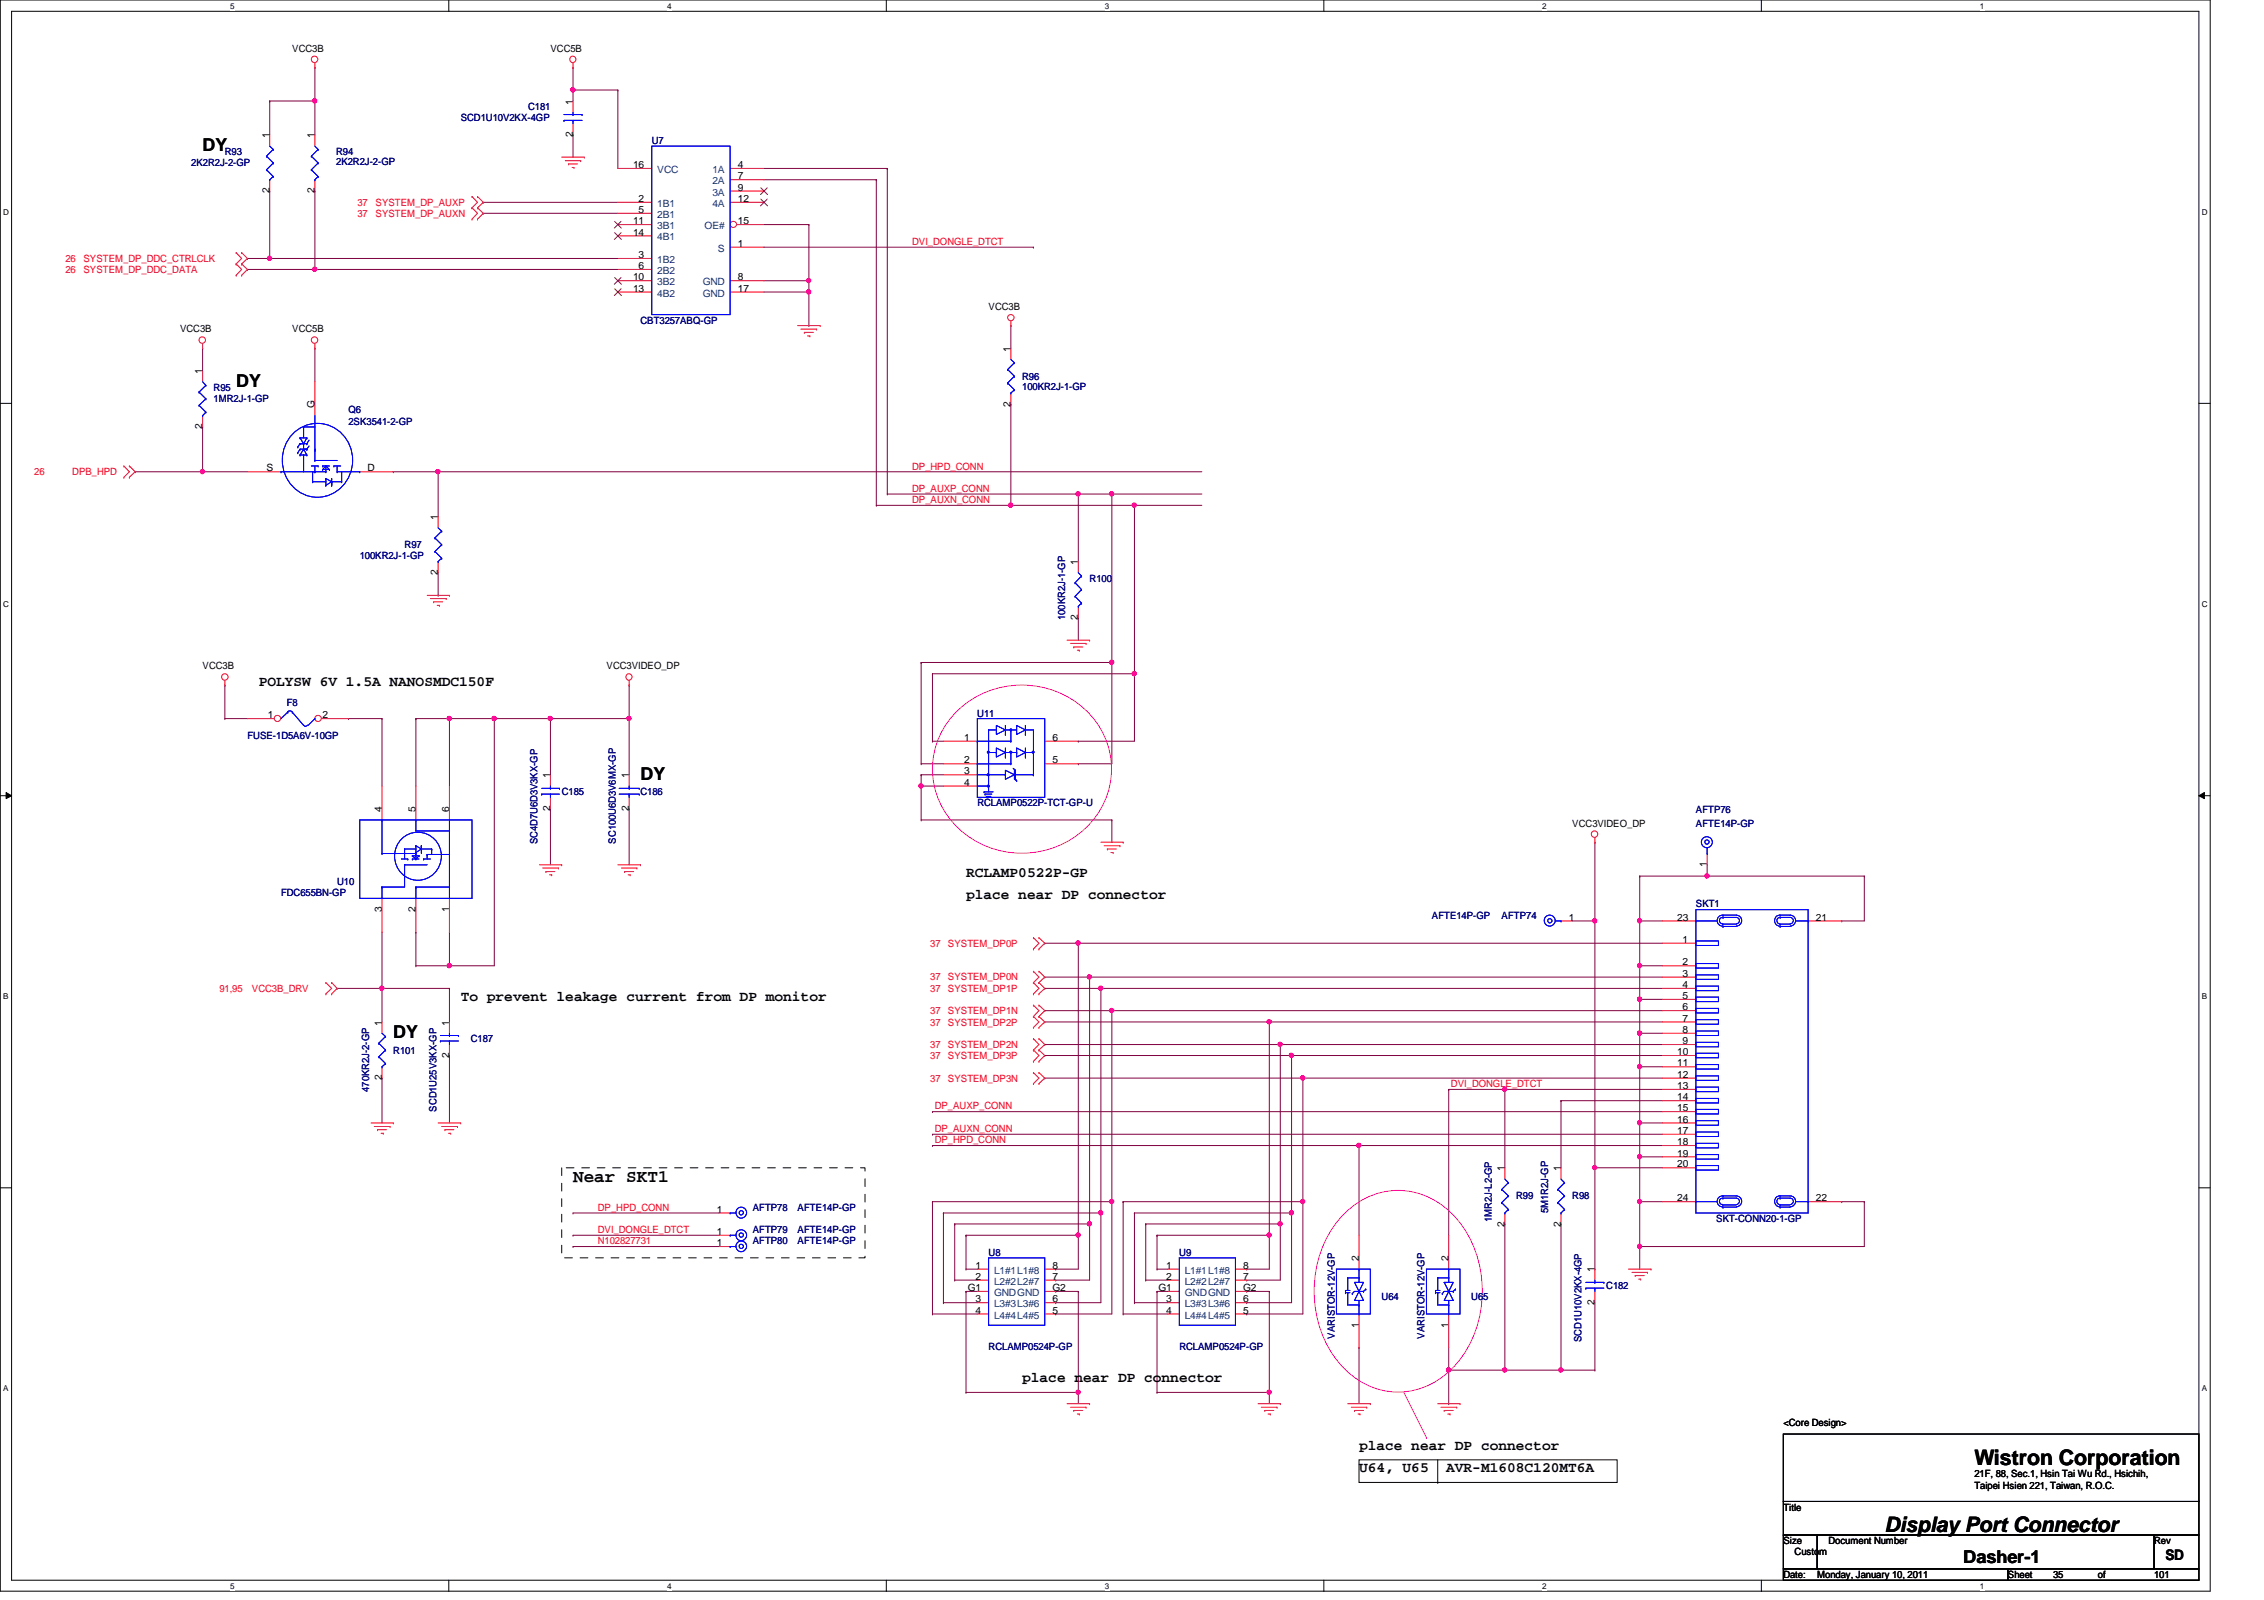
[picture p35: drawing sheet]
<svg xmlns="http://www.w3.org/2000/svg" width="297mm" height="210mm" viewBox="0 0 297 210" stroke-linecap="round" stroke-linejoin="round" font-family="sans-serif">
<defs><g id="words">
<g font-size="2.8">
<text x="259" y="192.2">Wistron Corporation</text>
<text x="247.3" y="201">Display Port Connector</text>
</g>
<g font-size="2.3">
<text x="26.6" y="19.9">DY</text>
<text x="31" y="50.8">DY</text>
<text x="84" y="102.4">DY</text>
<text x="51.6" y="136.2">DY</text>
<text x="75.2" y="155.1">Near SKT1</text>
<text x="257.6" y="205">Dasher-1</text>
</g>
<g font-size="1.9">
<text x="33.9" y="90">POLYSW 6V 1.5A NANOSMDC150F</text>
<text x="126.7" y="118">place near DP connector</text>
<text x="126.7" y="115.1">RCLAMP0522P-GP</text>
<text x="60.4" y="131.3">To prevent leakage current from DP monitor</text>
<text x="134.1" y="181.4">place near DP connector</text>
<text x="178.3" y="190.2">place near DP connector</text>
<text x="178.3" y="193.1">U64, U65</text>
<text x="189.7" y="193.1">AVR-M1608C120MT6A</text>
<text x="284.1" y="204.6">SD</text>
</g>
<g font-size="1.3">
<text x="38.4" y="6.8">VCC3B</text>
<text x="72.2" y="6.8">VCC5B</text>
<text x="75.1" y="18" transform="rotate(-90 75.1 18)">2</text>
<text x="75.1" y="13.7" transform="rotate(-90 75.1 13.7)">1</text>
<text x="35.3" y="18.2" transform="rotate(-90 35.3 18.2)">1</text>
<text x="41.3" y="18.2" transform="rotate(-90 41.3 18.2)">1</text>
<text x="83.1" y="22.1">16</text>
<text x="96.8" y="22.1">4</text>
<text x="96.8" y="23.5">7</text>
<text x="35.3" y="25.4" transform="rotate(-90 35.3 25.4)">2</text>
<text x="41.3" y="25.4" transform="rotate(-90 41.3 25.4)">2</text>
<text x="83.1" y="29.4">11</text>
<text x="83.8" y="26.5">2</text>
<text x="83.8" y="27.9">5</text>
<text x="96.8" y="25">9</text>
<text x="96.8" y="26.5">12</text>
<text x="96.8" y="29.4">15</text>
<text x="83.1" y="30.9">14</text>
<text x="83.8" y="33.9">3</text>
<text x="83.8" y="35.3">6</text>
<text x="96.8" y="32.4">1</text>
<text x="83.1" y="36.8">10</text>
<text x="83.1" y="38.3">13</text>
<text x="96.8" y="36.8">8</text>
<text x="96.8" y="38.3">17</text>
<text x="129.7" y="40.7">VCC3B</text>
<text x="23.6" y="43.6">VCC3B</text>
<text x="38.4" y="43.6">VCC5B</text>
<text x="132.6" y="46.1" transform="rotate(-90 132.6 46.1)">1</text>
<text x="26.5" y="49.1" transform="rotate(-90 26.5 49.1)">1</text>
<text x="41.3" y="53.5" transform="rotate(-90 41.3 53.5)">G</text>
<text x="132.6" y="53.3" transform="rotate(-90 132.6 53.3)">2</text>
<text x="26.5" y="56.3" transform="rotate(-90 26.5 56.3)">2</text>
<text x="35" y="61.8">S</text>
<text x="48.2" y="61.8">D</text>
<text x="57.4" y="68.2" transform="rotate(-90 57.4 68.2)">1</text>
<text x="57.4" y="75.4" transform="rotate(-90 57.4 75.4)">2</text>
<text x="141.4" y="74.1" transform="rotate(-90 141.4 74.1)">1</text>
<text x="141.4" y="81.3" transform="rotate(-90 141.4 81.3)">2</text>
<text x="26.6" y="87.8">VCC3B</text>
<text x="79.6" y="87.8">VCC3VIDEO_DP</text>
<text x="35.1" y="94.2">1</text>
<text x="42.3" y="94.2">2</text>
<text x="126.5" y="97.2">1</text>
<text x="126.5" y="100.2">2</text>
<text x="126.5" y="101.6">3</text>
<text x="138.1" y="100.2">5</text>
<text x="138.1" y="97.2">6</text>
<text x="50.1" y="106.6" transform="rotate(-90 50.1 106.6)">4</text>
<text x="54.5" y="106.6" transform="rotate(-90 54.5 106.6)">5</text>
<text x="58.9" y="106.6" transform="rotate(-90 58.9 106.6)">6</text>
<text x="72.2" y="106.4" transform="rotate(-90 72.2 106.4)">2</text>
<text x="72.2" y="102.1" transform="rotate(-90 72.2 102.1)">1</text>
<text x="82.5" y="106.4" transform="rotate(-90 82.5 106.4)">2</text>
<text x="82.5" y="102.1" transform="rotate(-90 82.5 102.1)">1</text>
<text x="126.5" y="103.1">4</text>
<text x="206.3" y="108.5">VCC3VIDEO_DP</text>
<text x="223.9" y="113.7" transform="rotate(-90 223.9 113.7)">1</text>
<text x="50.1" y="119.6" transform="rotate(-90 50.1 119.6)">3</text>
<text x="54.5" y="119.6" transform="rotate(-90 54.5 119.6)">2</text>
<text x="58.9" y="119.6" transform="rotate(-90 58.9 119.6)">1</text>
<text x="205.8" y="120.8">1</text>
<text x="220" y="120.8">23</text>
<text x="220.8" y="123.7">1</text>
<text x="238.2" y="120.8">21</text>
<text x="220.8" y="126.7">2</text>
<text x="220.8" y="128.1">3</text>
<text x="220.8" y="129.6">4</text>
<text x="220.8" y="131.1">5</text>
<text x="50.1" y="134.5" transform="rotate(-90 50.1 134.5)">1</text>
<text x="58.9" y="134.5" transform="rotate(-90 58.9 134.5)">1</text>
<text x="220.8" y="132.5">6</text>
<text x="220.8" y="134">7</text>
<text x="220.8" y="135.5">8</text>
<text x="220.8" y="137">9</text>
<text x="50.1" y="141.7" transform="rotate(-90 50.1 141.7)">2</text>
<text x="58.9" y="138.8" transform="rotate(-90 58.9 138.8)">2</text>
<text x="220" y="138.4">10</text>
<text x="220" y="139.9">11</text>
<text x="220" y="141.4">12</text>
<text x="220" y="142.9">13</text>
<text x="220" y="144.4">14</text>
<text x="220" y="145.8">15</text>
<text x="220" y="147.3">16</text>
<text x="220" y="148.8">17</text>
<text x="197.4" y="153.7" transform="rotate(-90 197.4 153.7)">1</text>
<text x="204.8" y="153.7" transform="rotate(-90 204.8 153.7)">1</text>
<text x="220" y="150.2">18</text>
<text x="220" y="151.7">19</text>
<text x="220" y="153.2">20</text>
<text x="94.1" y="159.1">1</text>
<text x="197.4" y="160.9" transform="rotate(-90 197.4 160.9)">2</text>
<text x="204.8" y="160.9" transform="rotate(-90 204.8 160.9)">2</text>
<text x="220" y="157.6">24</text>
<text x="238.2" y="157.6">22</text>
<text x="94.1" y="162">1</text>
<text x="94.1" y="163.5">1</text>
<text x="128" y="166.5">1</text>
<text x="128" y="167.9">2</text>
<text x="138.1" y="167.9">7</text>
<text x="138.1" y="166.5">8</text>
<text x="153" y="166.5">1</text>
<text x="153" y="167.9">2</text>
<text x="163.1" y="167.9">7</text>
<text x="163.1" y="166.5">8</text>
<text x="178.3" y="165.5" transform="rotate(-90 178.3 165.5)">2</text>
<text x="190" y="165.5" transform="rotate(-90 190 165.5)">2</text>
<text x="209.2" y="166.9" transform="rotate(-90 209.2 166.9)">1</text>
<text x="127" y="169.4">G1</text>
<text x="128" y="170.9">3</text>
<text x="128" y="172.3">4</text>
<text x="138.1" y="172.3">5</text>
<text x="138.1" y="170.9">6</text>
<text x="138.1" y="169.4">G2</text>
<text x="152" y="169.4">G1</text>
<text x="153" y="170.9">3</text>
<text x="153" y="172.3">4</text>
<text x="163.1" y="172.3">5</text>
<text x="163.1" y="170.9">6</text>
<text x="163.1" y="169.4">G2</text>
<text x="209.2" y="171.2" transform="rotate(-90 209.2 171.2)">2</text>
<text x="178.3" y="174.2" transform="rotate(-90 178.3 174.2)">1</text>
<text x="190" y="174.2" transform="rotate(-90 190 174.2)">1</text>
<text x="234" y="187.1">&lt;Core Design&gt;</text>
<text x="259" y="193.8">21F, 88, Sec.1, Hsin Tai Wu Rd., Hsichih,</text>
<text x="259" y="195.3">Taipei Hsien 221, Taiwan, R.O.C.</text>
<text x="234" y="198.2">Title</text>
<text x="234" y="202.6">Size</text>
<text x="239.9" y="202.6">Document Number</text>
<text x="282.6" y="202.6">Rev</text>
<text x="234" y="207">Date:</text>
<text x="235.5" y="204">Custom</text>
<text x="238.4" y="207">Monday, January 10, 2011</text>
<text x="263.4" y="207">Sheet</text>
<text x="269.4" y="207">35</text>
<text x="275.2" y="207">of</text>
<text x="282.6" y="207">101</text>
</g>
<g font-size="1.3" fill="#000080">
<text x="60.5" y="15.9">SCD1U10V2KX-4GP</text>
<text x="69.3" y="14.4">C181</text>
<text x="25.1" y="21.8">2K2R2J-2-GP</text>
<text x="29.5" y="20.4">R93</text>
<text x="44.1" y="20.4">R94</text>
<text x="44.1" y="21.7">2K2R2J-2-GP</text>
<text x="85.5" y="18.9">U7</text>
<text x="84" y="42.5">CBT3257ABQ-GP</text>
<text x="28" y="51.3">R95</text>
<text x="28" y="52.7">1MR2J-1-GP</text>
<text x="134.1" y="49.8">R96</text>
<text x="134.1" y="51.1">100KR2J-1-GP</text>
<text x="45.7" y="54.2">Q6</text>
<text x="45.7" y="55.7">2SK3541-2-GP</text>
<text x="53.1" y="71.9">R97</text>
<text x="47.2" y="73.4">100KR2J-1-GP</text>
<text x="143" y="76.3">R100</text>
<text x="139.7" y="81.3" transform="rotate(-90 139.7 81.3)">100KR2J-1-GP</text>
<text x="37.6" y="92.7">F8</text>
<text x="128.2" y="94">U11</text>
<text x="32.5" y="96.9">FUSE-1D5A6V-10GP</text>
<text x="73.7" y="104.3">C185</text>
<text x="84" y="104.3">C186</text>
<text x="128.2" y="105.8">RCLAMP0522P-TCT-GP-U</text>
<text x="222.5" y="106.7">AFTP76</text>
<text x="70.5" y="110.8" transform="rotate(-90 70.5 110.8)">SC4D7U6D3V3KX-GP</text>
<text x="80.8" y="110.7" transform="rotate(-90 80.8 110.7)">SC100U6D3V6MX-GP</text>
<text x="222.5" y="108.5">AFTE14P-GP</text>
<text x="36.9" y="117.6">FDC655BN-GP</text>
<text x="44.2" y="116.1">U10</text>
<text x="222.5" y="119">SKT1</text>
<text x="187.9" y="120.5">AFTE14P-GP</text>
<text x="197" y="120.5">AFTP74</text>
<text x="61.8" y="136.7">C187</text>
<text x="48.4" y="143.2" transform="rotate(-90 48.4 143.2)">470KR2J-2-GP</text>
<text x="51.6" y="138.2">R101</text>
<text x="57.3" y="145.8" transform="rotate(-90 57.3 145.8)">SCD1U25V3KX-GP</text>
<text x="98.8" y="161.8">AFTP79</text>
<text x="98.8" y="158.8">AFTP78</text>
<text x="104.6" y="161.8">AFTE14P-GP</text>
<text x="104.6" y="158.8">AFTE14P-GP</text>
<text x="195.7" y="160.3" transform="rotate(-90 195.7 160.3)">1MR2J-L2-GP</text>
<text x="198.9" y="157.4">R99</text>
<text x="203.1" y="159.1" transform="rotate(-90 203.1 159.1)">5M1R2J-GP</text>
<text x="206.3" y="157.4">R98</text>
<text x="225.2" y="160.3">SKT-CONN20-1-GP</text>
<text x="98.8" y="163.2">AFTP80</text>
<text x="104.6" y="163.2">AFTE14P-GP</text>
<text x="129.7" y="164.7">U8</text>
<text x="154.7" y="164.7">U9</text>
<text x="181.3" y="170.6">U64</text>
<text x="193" y="170.6">U65</text>
<text x="210.7" y="169.1">C182</text>
<text x="129.7" y="177.1">RCLAMP0524P-GP</text>
<text x="154.7" y="177.1">RCLAMP0524P-GP</text>
<text x="175.1" y="175.6" transform="rotate(-90 175.1 175.6)">VARISTOR-12V-GP</text>
<text x="186.9" y="175.6" transform="rotate(-90 186.9 175.6)">VARISTOR-12V-GP</text>
<text x="207.5" y="176.1" transform="rotate(-90 207.5 176.1)">SCD1U10V2KX-4GP</text>
</g>
<g font-size="1.3" fill="#004080">
<text x="86.2" y="22.7">VCC</text>
<text x="93.5" y="22.7">1A</text>
<text x="86.2" y="27.1">1B1</text>
<text x="86.2" y="28.6">2B1</text>
<text x="93.5" y="24.2">2A</text>
<text x="93.5" y="25.7">3A</text>
<text x="93.5" y="27.1">4A</text>
<text x="86.2" y="34.5">1B2</text>
<text x="86.2" y="35.9">2B2</text>
<text x="86.2" y="30.1">3B1</text>
<text x="86.2" y="31.5">4B1</text>
<text x="92.5" y="30.1">OE#</text>
<text x="94.2" y="33">S</text>
<text x="86.2" y="37.4">3B2</text>
<text x="86.2" y="38.9">4B2</text>
<text x="92.2" y="37.4">GND</text>
<text x="92.2" y="38.9">GND</text>
<text x="130.4" y="167.1">L1#1L1#8</text>
<text x="155.4" y="167.1">L1#1L1#8</text>
<text x="130.4" y="168.5">L2#2L2#7</text>
<text x="130.4" y="170">GNDGND</text>
<text x="130.4" y="171.5">L3#3L3#6</text>
<text x="130.4" y="173">L4#4L4#5</text>
<text x="155.4" y="168.5">L2#2L2#7</text>
<text x="155.4" y="170">GNDGND</text>
<text x="155.4" y="171.5">L3#3L3#6</text>
<text x="155.4" y="173">L4#4L4#5</text>
</g>
<g font-size="1.3" fill="#f00">
<text x="46.9" y="27">37</text>
<text x="46.9" y="28.4">37</text>
<text x="49.3" y="27">SYSTEM_DP_AUXP</text>
<text x="49.3" y="28.4">SYSTEM_DP_AUXN</text>
<text x="8.6" y="34.3">26</text>
<text x="8.6" y="35.8">26</text>
<text x="11" y="34.3">SYSTEM_DP_DDC_CTRLCLK</text>
<text x="11" y="35.8">SYSTEM_DP_DDC_DATA</text>
<text x="119.7" y="32.1">DVI_DONGLE_DTCT</text>
<text x="4.5" y="62.3">26</text>
<text x="9.5" y="62.3">DPB_HPD</text>
<text x="119.7" y="61.6">DP_HPD_CONN</text>
<text x="119.7" y="66">DP_AUXN_CONN</text>
<text x="119.7" y="64.5">DP_AUXP_CONN</text>
<text x="122" y="124.2">37</text>
<text x="124.4" y="124.2">SYSTEM_DP0P</text>
<text x="28.8" y="130.1">91,95</text>
<text x="33.1" y="130.1">VCC3B_DRV</text>
<text x="122" y="130.1">37</text>
<text x="122" y="128.6">37</text>
<text x="124.4" y="130.1">SYSTEM_DP1P</text>
<text x="124.4" y="128.6">SYSTEM_DP0N</text>
<text x="122" y="134.5">37</text>
<text x="122" y="137.5">37</text>
<text x="122" y="133.1">37</text>
<text x="124.4" y="134.5">SYSTEM_DP2P</text>
<text x="124.4" y="137.5">SYSTEM_DP2N</text>
<text x="124.4" y="133.1">SYSTEM_DP1N</text>
<text x="122" y="138.9">37</text>
<text x="122" y="141.9">37</text>
<text x="124.4" y="138.9">SYSTEM_DP3P</text>
<text x="124.4" y="141.9">SYSTEM_DP3N</text>
<text x="190.4" y="142.6">DVI_DONGLE_DTCT</text>
<text x="122.6" y="145.5">DP_AUXP_CONN</text>
<text x="122.6" y="148.5">DP_AUXN_CONN</text>
<text x="122.6" y="150">DP_HPD_CONN</text>
<text x="78.4" y="158.8">DP_HPD_CONN</text>
<text x="78.4" y="161.8">DVI_DONGLE_DTCT</text>
<text x="78.4" y="163.2">N102827731</text>
</g>
<g font-size="1.1">
<text x="30.2" y="1.1">5</text>
<text x="87.5" y="1.1">4</text>
<text x="144.9" y="1.1">3</text>
<text x="202.4" y="1.1">2</text>
<text x="259.8" y="1.1">1</text>
<text x=".4" y="28.2">D</text>
<text x="288.9" y="28.2">D</text>
<text x=".4" y="79.6">C</text>
<text x="288.9" y="79.6">C</text>
<text x=".4" y="131.1">B</text>
<text x="288.9" y="131.1">B</text>
<text x=".4" y="182.5">A</text>
<text x="288.9" y="182.5">A</text>
<text x="30.2" y="208.4">5</text>
<text x="87.5" y="208.4">4</text>
<text x="144.9" y="208.4">3</text>
<text x="202.4" y="208.4">2</text>
<text x="259.8" y="208.4">1</text>
</g>
</g></defs>
<path d="M0 0h290v208.7h-290zM1.5 1.5h287v205.8h-287z" fill="none" stroke="#000" stroke-width=".13"/>
<g fill="#fff">
<path d="M30.2 .2h.6v1.2h-.6z"/>
<path d="M30.2 207.5h.6v1.2h-.6z"/>
</g>
<path d="M58.9 0v1.5M58.9 207.3v1.5" fill="none" stroke="#000" stroke-width=".13"/>
<g fill="#fff">
<path d="M87.5 .2h.6v1.2h-.6z"/>
<path d="M87.5 207.5h.6v1.2h-.6z"/>
</g>
<path d="M116.3 0v1.5M116.3 207.3v1.5" fill="none" stroke="#000" stroke-width=".13"/>
<g fill="#fff">
<path d="M144.9 .2h.6v1.2h-.6z"/>
<path d="M144.9 207.5h.6v1.2h-.6z"/>
</g>
<path d="M173.7 0v1.5M173.7 207.3v1.5" fill="none" stroke="#000" stroke-width=".13"/>
<g fill="#fff">
<path d="M202.3 .2h.6v1.2h-.6z"/>
<path d="M202.3 207.5h.6v1.2h-.6z"/>
</g>
<path d="M231.1 0v1.5M231.1 207.3v1.5" fill="none" stroke="#000" stroke-width=".13"/>
<g fill="#fff">
<path d="M259.8 .2h.5v1.2h-.5z"/>
<path d="M259.8 207.5h.5v1.2h-.5z"/>
<path d="M.4 27.2h.8v1.2h-.8z"/>
<path d="M288.9 27.2h.7v1.2h-.7z"/>
<path d="M.4 78.6h.8v1.2h-.8z"/>
<path d="M288.9 78.6h.7v1.2h-.7z"/>
</g>
<path d="M0 52.9h1.5M288.5 52.9h1.5" fill="none" stroke="#000" stroke-width=".13"/>
<g fill="#fff">
<path d="M.4 130.1h.7v1.2h-.7z"/>
<path d="M288.9 130.1h.7v1.2h-.7z"/>
</g>
<path d="M0 104.4h1.5M.8 104l.7 .4-.7 .4zM288.5 104.4l.7-.4v.8zM288.5 104.4h1.5" fill="none" stroke="#000" stroke-width=".13"/>
<path d="M.8 104l.7 .4-.7 .4zM288.5 104.4l.7-.4v.8z" fill="#000"/>
<g fill="#fff">
<path d="M.4 181.5h.7v1.2h-.7z"/>
<path d="M288.9 181.5h.7v1.2h-.7z"/>
</g>
<path d="M0 155.8h1.5M288.5 155.8h1.5" fill="none" stroke="#000" stroke-width=".13"/>
<path d="M35.4 13.3h5.9M35.4 13.3h.1M35.4 13.3v4.4M41.3 13.3h.1M41.3 8.8h.1M41.3 8.8v8.9" fill="none" stroke="#800040" stroke-width=".13"/>
<circle cx="41.3" cy="13.2" r=".29" fill="#f0f"/>
<circle cx="41.3" cy="13.2" r=".29" fill="none" stroke="#f0f" stroke-width=".13"/>
<path d="M35.4 33.9h.1M35.4 33.9h45.7" fill="none" stroke="#800040" stroke-width=".13"/>
<circle cx="35.4" cy="33.9" r=".29" fill="#f0f"/>
<circle cx="35.4" cy="33.9" r=".29" fill="none" stroke="#f0f" stroke-width=".13"/>
<path d="M41.3 35.3h.1M41.3 35.3h39.8" fill="none" stroke="#800040" stroke-width=".13"/>
<circle cx="41.3" cy="35.3" r=".29" fill="#f0f"/>
<circle cx="41.3" cy="35.3" r=".29" fill="none" stroke="#f0f" stroke-width=".13"/>
<g fill="none" stroke="#800040" stroke-width=".13">
<path d="M75.2 11.8h.1M75.2 11.8v1.5M75.2 11.8h5.9M32.5 33.9h.1M32.5 35.3h.1M35.4 25.1h.1M35.4 25.1v8.8h-2.9M41.3 25.1h.1M41.3 25.1v10.2h-8.8M63.4 26.5h.1M63.4 28h.1M63.4 26.5h17.7"/>
<path d="M63.4 28h17.7"/>
</g>
<circle cx="75.1" cy="11.8" r=".29" fill="#f0f"/>
<circle cx="75.1" cy="11.8" r=".29" fill="none" stroke="#f0f" stroke-width=".13"/>
<g fill="none" stroke="#800040" stroke-width=".13">
<path d="M75.2 17.7h.1M75.2 8.8h.1M75.2 8.8v3M75.2 17.7v2.9M81.1 11.8h.1M81.1 11.8v10.3M100.2 29.5h5.9M100.2 36.8h5.9M100.2 38.3h5.9M106.1 29.5h.1M106.1 36.8h.1M106.1 38.3h.1"/>
<path d="M106.1 29.5v7.3"/>
</g>
<circle cx="106.1" cy="36.8" r=".29" fill="#f0f"/>
<circle cx="106.1" cy="36.8" r=".29" fill="none" stroke="#f0f" stroke-width=".13"/>
<path d="M106.1 38.3h.1M106.1 36.8v5.9M106.1 42.7h.1" fill="none" stroke="#800040" stroke-width=".13"/>
<circle cx="106.1" cy="38.3" r=".29" fill="#f0f"/>
<circle cx="106.1" cy="38.3" r=".29" fill="none" stroke="#f0f" stroke-width=".13"/>
<g fill="none" stroke="#800040" stroke-width=".13">
<path d="M100.2 32.4h35.4M100.2 23.6h14.8M100.2 22.1h16.2M115 23.6h.1M115 23.6v42.7M116.4 22.1h.1M116.4 22.1v42.7M135.6 32.4h.1M57.5 61.9h100.2M57.5 61.9h.1M145.9 64.8h.1M145.9 64.8h11.8"/>
<path d="M148.8 66.3h.1M148.8 66.3h8.9"/>
</g>
<circle cx="57.5" cy="61.9" r=".29" fill="#f0f"/>
<circle cx="57.5" cy="61.9" r=".29" fill="none" stroke="#f0f" stroke-width=".13"/>
<path d="M41.3 45.7h.1M41.3 45.7v4.4M26.6 61.9h.1M26.6 61.9h5.9" fill="none" stroke="#800040" stroke-width=".13"/>
<circle cx="26.6" cy="61.9" r=".29" fill="#f0f"/>
<circle cx="26.6" cy="61.9" r=".29" fill="none" stroke="#f0f" stroke-width=".13"/>
<g fill="none" stroke="#800040" stroke-width=".13">
<path d="M26.6 56h.1M26.6 45.7h.1M26.6 45.7v2.9M26.6 56v5.9h-8.9M132.6 53h.1M132.6 42.7h.1M132.6 42.7v3M132.6 53v13.3h-17.6M17.7 61.9h.1M51.6 61.9h.1M51.6 61.9h5.9M57.5 61.9h.1"/>
<path d="M57.5 78.1h.1M57.5 61.9v5.9M57.5 75.1v3M115 66.3h.1M141.5 64.8h4.4M141.5 64.8h.1"/>
</g>
<circle cx="141.4" cy="64.8" r=".29" fill="#f0f"/>
<circle cx="141.4" cy="64.8" r=".29" fill="none" stroke="#f0f" stroke-width=".13"/>
<path d="M132.6 66.3h16.2M132.6 66.3h.1" fill="none" stroke="#800040" stroke-width=".13"/>
<circle cx="132.6" cy="66.3" r=".29" fill="#f0f"/>
<circle cx="132.6" cy="66.3" r=".29" fill="none" stroke="#f0f" stroke-width=".13"/>
<path d="M148.8 88.4h.1M148.8 88.4v8.8" fill="none" stroke="#800040" stroke-width=".13"/>
<circle cx="148.8" cy="88.4" r=".29" fill="#f0f"/>
<circle cx="148.8" cy="88.4" r=".29" fill="none" stroke="#f0f" stroke-width=".13"/>
<path d="M145.9 86.9h.1M145.9 86.9v13.3" fill="none" stroke="#800040" stroke-width=".13"/>
<circle cx="145.8" cy="86.9" r=".29" fill="#f0f"/>
<circle cx="145.8" cy="86.9" r=".29" fill="none" stroke="#f0f" stroke-width=".13"/>
<path d="M148.8 66.3h.1M148.8 66.3v22.1h-26.5M122.3 88.4h.1M122.3 88.4v8.8M141.5 97.2h7.3M141.5 97.2h.1M141.5 100.2h4.4M141.5 100.2h.1" fill="none" stroke="#800040" stroke-width=".13"/>
<circle cx="148.8" cy="66.3" r=".29" fill="#f0f"/>
<circle cx="148.8" cy="66.3" r=".29" fill="none" stroke="#f0f" stroke-width=".13"/>
<path d="M145.9 64.8h.1M145.9 64.8v22.1h-25M120.9 86.9h.1M120.9 86.9v13.3M120.9 100.2h2.9M120.9 100.2h.1" fill="none" stroke="#800040" stroke-width=".13"/>
<circle cx="145.8" cy="64.8" r=".29" fill="#f0f"/>
<circle cx="145.8" cy="64.8" r=".29" fill="none" stroke="#f0f" stroke-width=".13"/>
<g fill="none" stroke="#800040" stroke-width=".13">
<path d="M116.4 64.8h.1M116.4 64.8h25.1M141.5 64.8h.1M141.5 64.8v8.9M29.5 94.3h.1M29.5 89.9h.1M29.5 89.9v4.4M29.5 94.3h3M45.7 94.3h4.4M45.7 94.3h.1M50.1 94.3h.1M50.1 94.3v8.8"/>
<path d="M54.6 94.3h.1M54.6 94.3v8.8M54.6 94.3h4.4M59 94.3h.1M59 94.3v8.8M64.9 94.3h.1M64.9 94.3h7.3M141.5 81h.1M141.5 81v3M120.9 107.6h25M120.9 101.6h2.9M120.9 101.6h.1"/>
<path d="M120.9 103.1h.1M120.9 107.6h.1M120.9 103.1v4.5M145.9 107.6h.1M145.9 107.6v2.9M59 126.7h5.9M59 126.7h.1"/>
</g>
<circle cx="58.9" cy="126.7" r=".29" fill="#f0f"/>
<circle cx="58.9" cy="126.7" r=".29" fill="none" stroke="#f0f" stroke-width=".13"/>
<path d="M64.9 94.3h.1M64.9 94.3v32.4" fill="none" stroke="#800040" stroke-width=".13"/>
<circle cx="64.8" cy="94.2" r=".29" fill="#f0f"/>
<circle cx="64.8" cy="94.2" r=".29" fill="none" stroke="#f0f" stroke-width=".13"/>
<path d="M72.2 94.3h.1M72.2 94.3v7.3" fill="none" stroke="#800040" stroke-width=".13"/>
<circle cx="72.2" cy="94.2" r=".29" fill="#f0f"/>
<circle cx="72.2" cy="94.2" r=".29" fill="none" stroke="#f0f" stroke-width=".13"/>
<path d="M72.2 94.3h10.3M72.2 94.3h.1M82.5 94.3h.1M82.5 94.3v7.3" fill="none" stroke="#800040" stroke-width=".13"/>
<circle cx="82.5" cy="94.2" r=".29" fill="#f0f"/>
<circle cx="82.5" cy="94.2" r=".29" fill="none" stroke="#f0f" stroke-width=".13"/>
<path d="M59 94.3h5.9M59 94.3h.1M82.5 89.9h.1M82.5 89.9v4.4M72.2 106.1h.1M72.2 106.1v7.4M82.5 106.1h.1M82.5 106.1v7.4" fill="none" stroke="#800040" stroke-width=".13"/>
<circle cx="58.9" cy="94.2" r=".29" fill="#f0f"/>
<circle cx="58.9" cy="94.2" r=".29" fill="none" stroke="#f0f" stroke-width=".13"/>
<path d="M50.1 129.7h.1M50.1 129.7v4.4" fill="none" stroke="#800040" stroke-width=".13"/>
<circle cx="50.1" cy="129.6" r=".29" fill="#f0f"/>
<circle cx="50.1" cy="129.6" r=".29" fill="none" stroke="#f0f" stroke-width=".13"/>
<path d="M50.1 129.7h.1M50.1 129.7h8.9M59 129.7h.1M59 138.5h.1M59 129.7v4.4M59 138.5v8.8M209.3 120.8h.1M209.3 120.8v32.4M50.1 141.4h.1M50.1 141.4v5.9" fill="none" stroke="#800040" stroke-width=".13"/>
<circle cx="209.2" cy="120.8" r=".29" fill="#f0f"/>
<circle cx="209.2" cy="120.8" r=".29" fill="none" stroke="#f0f" stroke-width=".13"/>
<path d="M190.1 142.9h.1M190.1 142.9v19.2M190.1 179.7h.1M190.1 176.8v2.9" fill="none" stroke="#800040" stroke-width=".13"/>
<circle cx="190" cy="179.7" r=".29" fill="#f0f"/>
<circle cx="190" cy="179.7" r=".29" fill="none" stroke="#f0f" stroke-width=".13"/>
<path d="M190.1 142.9h7.3M190.1 142.9h.1M197.4 142.9h.1M197.4 142.9v10.3" fill="none" stroke="#800040" stroke-width=".13"/>
<circle cx="197.4" cy="142.9" r=".29" fill="#f0f"/>
<circle cx="197.4" cy="142.9" r=".29" fill="none" stroke="#f0f" stroke-width=".13"/>
<path d="M197.4 160.6h.1M197.4 160.6v19.1" fill="none" stroke="#800040" stroke-width=".13"/>
<circle cx="197.4" cy="179.7" r=".29" fill="#f0f"/>
<circle cx="197.4" cy="179.7" r=".29" fill="none" stroke="#f0f" stroke-width=".13"/>
<path d="M122.3 97.2h.1M122.3 97.2h1.5M120.9 103.1h2.9M120.9 103.1h.1M197.4 142.9h20.7M197.4 142.9h.1" fill="none" stroke="#800040" stroke-width=".13"/>
<circle cx="120.8" cy="103.1" r=".29" fill="#f0f"/>
<circle cx="120.8" cy="103.1" r=".29" fill="none" stroke="#f0f" stroke-width=".13"/>
<path d="M120.9 101.6h.1M120.9 101.6v1.5M215.1 163.5h.1M215.1 163.5v3" fill="none" stroke="#800040" stroke-width=".13"/>
<circle cx="215.1" cy="163.5" r=".29" fill="#f0f"/>
<circle cx="215.1" cy="163.5" r=".29" fill="none" stroke="#f0f" stroke-width=".13"/>
<path d="M224 114.9h.1M224 114.9h20.6M244.6 114.9h.1M244.6 114.9v5.9M215.1 120.8h3M215.1 120.8h.1" fill="none" stroke="#800040" stroke-width=".13"/>
<circle cx="224" cy="114.9" r=".29" fill="#f0f"/>
<circle cx="224" cy="114.9" r=".29" fill="none" stroke="#f0f" stroke-width=".13"/>
<path d="M215.1 114.9h.1M215.1 114.9v5.9M215.1 157.6h3M215.1 157.6h.1M215.1 151.8h.1M215.1 151.8v5.8" fill="none" stroke="#800040" stroke-width=".13"/>
<circle cx="215.1" cy="151.7" r=".29" fill="#f0f"/>
<circle cx="215.1" cy="151.7" r=".29" fill="none" stroke="#f0f" stroke-width=".13"/>
<path d="M215.1 157.6h.1M215.1 157.6v5.9M241.6 157.6h.1M241.6 157.6h3M244.6 157.6h.1M244.6 157.6v5.9h-29.5M215.1 163.5h.1" fill="none" stroke="#800040" stroke-width=".13"/>
<circle cx="215.1" cy="157.6" r=".29" fill="#f0f"/>
<circle cx="215.1" cy="157.6" r=".29" fill="none" stroke="#f0f" stroke-width=".13"/>
<path d="M241.6 120.8h.1M241.6 120.8h3M215.1 151.8h3M215.1 151.8h.1M215.1 147.3h.1M215.1 147.3v4.5" fill="none" stroke="#800040" stroke-width=".13"/>
<circle cx="215.1" cy="147.3" r=".29" fill="#f0f"/>
<circle cx="215.1" cy="147.3" r=".29" fill="none" stroke="#f0f" stroke-width=".13"/>
<path d="M215.1 140h.1M215.1 140v7.3M215.1 147.3h3M215.1 147.3h.1" fill="none" stroke="#800040" stroke-width=".13"/>
<circle cx="215.1" cy="139.9" r=".29" fill="#f0f"/>
<circle cx="215.1" cy="139.9" r=".29" fill="none" stroke="#f0f" stroke-width=".13"/>
<path d="M215.1 140h3M215.1 140h.1M215.1 135.6h.1M215.1 135.6v4.4" fill="none" stroke="#800040" stroke-width=".13"/>
<circle cx="215.1" cy="135.5" r=".29" fill="#f0f"/>
<circle cx="215.1" cy="135.5" r=".29" fill="none" stroke="#f0f" stroke-width=".13"/>
<path d="M215.1 135.6h3M215.1 135.6h.1M215.1 131.1h.1M215.1 131.1v4.5" fill="none" stroke="#800040" stroke-width=".13"/>
<circle cx="215.1" cy="131.1" r=".29" fill="#f0f"/>
<circle cx="215.1" cy="131.1" r=".29" fill="none" stroke="#f0f" stroke-width=".13"/>
<path d="M215.1 131.1h3M215.1 131.1h.1M215.1 126.7h.1M215.1 126.7v4.4" fill="none" stroke="#800040" stroke-width=".13"/>
<circle cx="215.1" cy="126.7" r=".29" fill="#f0f"/>
<circle cx="215.1" cy="126.7" r=".29" fill="none" stroke="#f0f" stroke-width=".13"/>
<path d="M215.1 126.7h3M215.1 126.7h.1M215.1 120.8h.1M215.1 120.8v5.9" fill="none" stroke="#800040" stroke-width=".13"/>
<circle cx="215.1" cy="120.8" r=".29" fill="#f0f"/>
<circle cx="215.1" cy="120.8" r=".29" fill="none" stroke="#f0f" stroke-width=".13"/>
<path d="M144.4 129.7h73.7M144.4 129.7h.1" fill="none" stroke="#800040" stroke-width=".13"/>
<circle cx="144.4" cy="129.6" r=".29" fill="#f0f"/>
<circle cx="144.4" cy="129.6" r=".29" fill="none" stroke="#f0f" stroke-width=".13"/>
<path d="M141.5 123.7h76.6M141.5 123.7h.1M145.9 132.6h72.2M145.9 132.6h.1M170.9 141.4h47.2M170.9 141.4h.1" fill="none" stroke="#800040" stroke-width=".13"/>
<circle cx="141.4" cy="123.7" r=".29" fill="#f0f"/>
<circle cx="141.4" cy="123.7" r=".29" fill="none" stroke="#f0f" stroke-width=".13"/>
<path d="M143 128.2h75.1M143 128.2h.1M166.5 134.1h51.6M166.5 134.1h.1" fill="none" stroke="#800040" stroke-width=".13"/>
<circle cx="166.5" cy="134" r=".29" fill="#f0f"/>
<circle cx="166.5" cy="134" r=".29" fill="none" stroke="#f0f" stroke-width=".13"/>
<path d="M168 137h50.1M168 137h.1M169.5 138.5h48.6M169.5 138.5h.1M122.3 157.6h.1M122.3 157.6h23.6M170.9 141.4h.1M170.9 141.4v16.2M125.3 160.6h.1M125.3 160.6h17.7M126.7 169.4h1.5M126.7 169.4h.1" fill="none" stroke="#800040" stroke-width=".13"/>
<circle cx="170.9" cy="157.6" r=".29" fill="#f0f"/>
<circle cx="170.9" cy="157.6" r=".29" fill="none" stroke="#f0f" stroke-width=".13"/>
<circle cx="170.9" cy="141.4" r=".29" fill="#f0f"/>
<circle cx="170.9" cy="141.4" r=".29" fill="none" stroke="#f0f" stroke-width=".13"/>
<path d="M145.9 132.6h.1M145.9 132.6v25M123.8 159.1h20.6M123.8 159.1h.1M126.7 162.1h.1M126.7 162.1v4.4" fill="none" stroke="#800040" stroke-width=".13"/>
<circle cx="145.8" cy="157.6" r=".29" fill="#f0f"/>
<circle cx="145.8" cy="157.6" r=".29" fill="none" stroke="#f0f" stroke-width=".13"/>
<circle cx="145.8" cy="132.6" r=".29" fill="#f0f"/>
<circle cx="145.8" cy="132.6" r=".29" fill="none" stroke="#f0f" stroke-width=".13"/>
<g fill="none" stroke="#800040" stroke-width=".13">
<path d="M166.5 134.1h.1M166.5 134.1v28M144.4 159.1h.1M144.4 159.1v11.8M145.9 157.6h.1M145.9 157.6v14.8M126.7 166.5h1.5M126.7 169.4h.1M126.7 166.5h.1M126.7 169.4v13.3M138.5 166.5h.1M138.5 166.5h3"/>
<path d="M143 160.6h.1M143 160.6v7.3"/>
</g>
<circle cx="166.5" cy="162" r=".29" fill="#f0f"/>
<circle cx="166.5" cy="162" r=".29" fill="none" stroke="#f0f" stroke-width=".13"/>
<path d="M126.7 182.7h.1M126.7 182.7h14.8" fill="none" stroke="#800040" stroke-width=".13"/>
<circle cx="141.4" cy="182.6" r=".29" fill="#f0f"/>
<circle cx="141.4" cy="182.6" r=".29" fill="none" stroke="#f0f" stroke-width=".13"/>
<path d="M141.5 123.7h.1M141.5 123.7v38.4M138.5 167.9h.1M138.5 167.9h4.5M141.5 169.4h.1M141.5 169.4v13.3M166.5 169.4h.1M166.5 169.4v13.3" fill="none" stroke="#800040" stroke-width=".13"/>
<circle cx="141.4" cy="162" r=".29" fill="#f0f"/>
<circle cx="141.4" cy="162" r=".29" fill="none" stroke="#f0f" stroke-width=".13"/>
<path d="M147.4 157.6h23.5M147.4 157.6h.1M148.8 159.1h.1M148.8 159.1h20.7M150.3 160.6h.1M150.3 160.6h17.7M151.8 169.4h1.4M151.8 169.4h.1M151.8 162.1h.1M151.8 162.1v4.4" fill="none" stroke="#800040" stroke-width=".13"/>
<circle cx="169.4" cy="159.1" r=".29" fill="#f0f"/>
<circle cx="169.4" cy="159.1" r=".29" fill="none" stroke="#f0f" stroke-width=".13"/>
<g fill="none" stroke="#800040" stroke-width=".13">
<path d="M169.5 159.1h.1M169.5 159.1v11.8M170.9 157.6h.1M170.9 157.6v14.8M151.8 166.5h1.4M151.8 169.4h.1M151.8 166.5h.1M151.8 169.4v13.3M163.6 166.5h2.9M163.6 166.5h.1M168 160.6h.1M168 160.6v7.3"/>
<path d="M151.8 182.7h14.7M151.8 182.7h.1"/>
</g>
<circle cx="166.5" cy="182.6" r=".29" fill="#f0f"/>
<circle cx="166.5" cy="182.6" r=".29" fill="none" stroke="#f0f" stroke-width=".13"/>
<g fill="none" stroke="#800040" stroke-width=".13">
<path d="M168 137h.1M168 137v23.6M147.4 157.6h.1M147.4 157.6v14.8M148.8 159.1h.1M148.8 159.1v11.8M122.3 172.4h5.9M122.3 172.4h.1M125.3 167.9h2.9M125.3 167.9h.1M138.5 172.4h.1M138.5 172.4h7.4"/>
<path d="M147.4 172.4h5.8M147.4 172.4h.1M148.8 170.9h.1M148.8 170.9h4.4M150.3 167.9h2.9M150.3 167.9h.1M150.3 160.6h.1M150.3 160.6v7.3M151.8 162.1h14.7M151.8 162.1h.1M163.6 170.9h5.9M163.6 169.4h2.9"/>
<path d="M163.6 167.9h.1M163.6 172.4h.1M163.6 169.4h.1M163.6 170.9h.1M163.6 172.4h7.3M163.6 167.9h4.4M166.5 162.1h.1M166.5 162.1v4.4M166.5 182.7h.1M166.5 182.7v1.4"/>
</g>
<circle cx="167.9" cy="160.5" r=".29" fill="#f0f"/>
<circle cx="167.9" cy="160.5" r=".29" fill="none" stroke="#f0f" stroke-width=".13"/>
<circle cx="167.9" cy="137" r=".29" fill="#f0f"/>
<circle cx="167.9" cy="137" r=".29" fill="none" stroke="#f0f" stroke-width=".13"/>
<path d="M143 128.2h.1M143 128.2v32.4M123.8 170.9h4.4M123.8 170.9h.1M138.5 169.4h.1M138.5 169.4h3M141.5 162.1h.1M141.5 162.1v4.4" fill="none" stroke="#800040" stroke-width=".13"/>
<circle cx="142.9" cy="160.5" r=".29" fill="#f0f"/>
<circle cx="142.9" cy="160.5" r=".29" fill="none" stroke="#f0f" stroke-width=".13"/>
<circle cx="142.9" cy="128.2" r=".29" fill="#f0f"/>
<circle cx="142.9" cy="128.2" r=".29" fill="none" stroke="#f0f" stroke-width=".13"/>
<path d="M169.5 138.5h.1M169.5 138.5v20.6M122.3 157.6h.1M122.3 157.6v14.8M125.3 160.6h.1M125.3 160.6v7.3M138.5 170.9h.1M138.5 170.9h5.9" fill="none" stroke="#800040" stroke-width=".13"/>
<circle cx="169.4" cy="138.4" r=".29" fill="#f0f"/>
<circle cx="169.4" cy="138.4" r=".29" fill="none" stroke="#f0f" stroke-width=".13"/>
<path d="M144.4 129.7h.1M144.4 129.7v29.4M123.8 159.1h.1M123.8 159.1v11.8M126.7 162.1h.1M126.7 162.1h14.8M141.5 182.7h.1M141.5 182.7v1.4" fill="none" stroke="#800040" stroke-width=".13"/>
<circle cx="144.4" cy="159.1" r=".29" fill="#f0f"/>
<circle cx="144.4" cy="159.1" r=".29" fill="none" stroke="#f0f" stroke-width=".13"/>
<g fill="none" stroke="#800040" stroke-width=".13">
<path d="M137.1 138.5h32.4M137.1 134.1h29.4M137.1 132.6h8.8M137.1 128.2h5.9M137.1 123.7h.1M137.1 128.2h.1M137.1 129.7h.1M137.1 132.6h.1M137.1 134.1h.1M137.1 137h.1M137.1 138.5h.1M137.1 129.7h7.3"/>
<path d="M137.1 137h30.9M137.1 123.7h4.4M122.3 145.8h95.8M122.3 148.8h95.8M122.3 145.8h.1M122.3 148.8h.1M137.1 141.4h.1M137.1 141.4h33.8M209.3 153.2h8.8M209.3 153.2h.1M204.8 160.6h.1M204.8 160.6v19.1"/>
</g>
<circle cx="204.8" cy="179.7" r=".29" fill="#f0f"/>
<circle cx="204.8" cy="179.7" r=".29" fill="none" stroke="#f0f" stroke-width=".13"/>
<path d="M178.3 150.3h39.8M178.3 150.3h.1M204.8 144.4h13.3M204.8 144.4h.1M204.8 144.4v8.8M178.3 176.8h.1M178.3 176.8v7.3M190.1 179.7v4.4M204.8 179.7h.1M204.8 179.7h4.5M190.1 184.1h.1" fill="none" stroke="#800040" stroke-width=".13"/>
<circle cx="178.3" cy="150.3" r=".29" fill="#f0f"/>
<circle cx="178.3" cy="150.3" r=".29" fill="none" stroke="#f0f" stroke-width=".13"/>
<g fill="none" stroke="#800040" stroke-width=".13">
<path d="M44.2 129.7h.1M44.2 129.7h5.9M50.1 129.7h.1M50.1 122.3v7.4M54.6 126.7h.1M54.6 122.3h.1M54.6 122.3v4.4M59 122.3h.1M59 122.3v4.4h-4.4M122.3 150.3h.1M122.3 150.3h56M178.3 150.3h.1"/>
<path d="M178.3 150.3v11.8M209.3 153.2v13.3M190.1 179.7h14.7M190.1 179.7h.1M197.4 179.7h.1M209.3 166.5h.1"/>
</g>
<circle cx="209.2" cy="153.2" r=".29" fill="#f0f"/>
<g fill="none" stroke="#f0f" stroke-width=".13">
<path d="M125.8 93.1a12.2 12.2 0 0 1 18.8 2.9 10.7 10.7 0 0 1-5.4 14.8 12 12 0 0 1-16.2-6.2 10.5 10.5 0 0 1 2.8-11.5zM176.5 159.1a9.8 9.8 0 0 1 14.7 .9 15.1 15.1 0 0 1 0 18.7 9.8 9.8 0 0 1-15.6 0 15.2 15.2 0 0 1 0-18.7zM184.2 182.7l3 5.9M187.2 188.6h.1"/>
<circle cx="209.2" cy="153.2" r=".29"/>
</g>
<g fill="none" stroke="#800040" stroke-width=".13">
<path d="M209.3 110.5h.1M209.3 110.5v10.3M215.1 114.9h.1M215.1 114.9h8.9M224 114.9h.1M224 113.5v1.4M206.3 120.8h3M209.3 120.8h.1M75.2 159.1h19.1M75.2 159.1h.1M75.2 162.1h19.1M75.2 163.5h19.1"/>
<path d="M75.2 162.1h.1M75.2 163.5h.1M209.3 179.7h.1M209.3 170.9v8.8"/>
</g>
<g fill="none" stroke="#f00" stroke-width=".13">
<path d="M41.3 8.8h.1M41.3 8.3v.5M75.2 8.8h.1M75.2 8.3v.5M31 34.6h.1M31 33.1h.1M31 36.1h.1M31 33.1l.7 .8-.7 .7M31 34.6l.7 .7-.7 .8M31.7 33.1h.1M31.7 34.6h.1M31.7 36.1h.1"/>
<path d="M31.7 33.1l.8 .8-.8 .7M31.7 34.6l.8 .7-.8 .8M61.9 27.3h.1M61.9 25.8h.1M61.9 28.7h.1M61.9 25.8l.7 .7-.7 .8M61.9 27.3l.7 .7-.7 .7M62.6 25.8l.8 .7-.8 .8M62.6 27.3l.8 .7-.8 .7M62.6 25.8h.1M62.6 27.3h.1M62.6 28.7h.1"/>
<path d="M73.7 20.6h3M74.2 21.1h2M74.6 21.5h.1M74.6 21.5h1.2M75.1 22h.2M75.3 22h.1M76.2 21.1h.1M76.7 20.6h.1M26.6 45.7h.1M26.6 45.1v.6M41.3 45.7h.1M41.3 45.1v.6"/>
<path d="M104.6 42.7h3M105.1 43.2h2M105.5 43.6h1.2M105.5 43.6h.1M106 44.1h.3M106.3 44.1h.1M107.1 43.2h.1M107.6 42.7h.1M132.6 42.7h.1M132.6 42.1v.6M16.3 62.6h.1M16.3 61.1h.1"/>
<path d="M16.3 61.1l.7 .8-.7 .7M17 61.1l.7 .8-.7 .7M17 61.1h.1M17 62.6h.1M56 78.1h3M56.5 78.5h2M56.9 79h.1M56.9 79h1.2M57.4 79.4h.3M57.7 79.4h.1M58.5 78.5h.1M59 78.1h.1"/>
<path d="M29.5 89.9h.1M29.5 89.3v.6M82.5 89.9h.1M82.5 89.3v.6M123.8 97.2h4.4M137.1 97.2h4.4M140 84h3M140.5 84.4h2M140.9 84.9h.1M140.9 84.9h1.2M141.3 85.3h.3M141.6 85.3h.1"/>
<path d="M142.5 84.4h.1M143 84h.1M70.8 113.5h2.9M71.2 113.9h2.1M71.6 114.3h.1M71.6 114.3h1.2M72.1 114.8h.3M72.4 114.8h.1M73.3 113.9h.1M73.7 113.5h.1M81.1 113.5h2.9M81.5 113.9h2.1"/>
<path d="M82 114.3h.1M82 114.3h1.1M82.4 114.8h.3M82.7 114.8h.1M83.6 113.9h.1M84 113.5h.1M123.8 100.2h4.4M123.8 101.6h4.4M123.8 103.1h4.4M137.1 100.2h4.4M144.4 110.5h3M144.9 111h2"/>
<path d="M145.3 111.4h1.2M145.3 111.4h.1M145.8 111.8h.2M146 111.8h.1M146.9 111h.1M147.4 110.5h.1M209.3 110.5h.1M209.3 109.9v.6M42.8 130.4h.1M42.8 128.9h.1M42.8 128.9l.7 .8-.7 .7M43.5 128.9h.1"/>
<path d="M43.5 130.4h.1M43.5 128.9l.7 .8-.7 .7M135.6 139.2h.1M135.6 137.8h.1M135.6 134.8h.1M135.6 133.3h.1M135.6 136.3h.1M135.6 130.4h.1M135.6 128.9h.1M135.6 131.9h.1M135.6 124.5h.1M135.6 123h.1"/>
<path d="M135.6 127.4h.1M135.6 137.8l.7 .7-.7 .7M135.6 133.3l.7 .8-.7 .7M135.6 136.3l.7 .7-.7 .8M135.6 128.9l.7 .8-.7 .7M135.6 131.9l.7 .7-.7 .7M135.6 123l.7 .7-.7 .8M135.6 127.4l.7 .8-.7 .7M136.3 137.8h.1M136.3 139.2h.1M136.3 133.3h.1M136.3 134.8h.1"/>
<path d="M136.3 136.3h.1M136.3 128.9h.1M136.3 130.4h.1M136.3 131.9h.1M136.3 123h.1M136.3 124.5h.1M136.3 127.4h.1M136.3 137.8l.8 .7-.8 .7M136.3 133.3l.8 .8-.8 .7M136.3 136.3l.8 .7-.8 .8M136.3 128.9l.8 .8-.8 .7M136.3 131.9l.8 .7-.8 .7"/>
<path d="M136.3 123l.8 .7-.8 .8M136.3 127.4l.8 .8-.8 .7M48.7 147.3h2.9M49.1 147.8h2.1M49.5 148.2h.1M49.5 148.2h1.2M50 148.7h.3M50.3 148.7h.1M51.2 147.8h.1M51.6 147.3h.1M57.5 147.3h2.9M58 147.8h2"/>
<path d="M58.4 148.2h.1M58.4 148.2h1.2M58.8 148.7h.3M59.1 148.7h.1M60 147.8h.1M60.4 147.3h.1M135.6 142.2h.1M135.6 140.7h.1M135.6 140.7l.7 .7-.7 .8M136.3 140.7h.1M136.3 142.2h.1M136.3 140.7l.8 .7-.8 .8"/>
<path d="M213.7 166.5h2.9M214.1 166.9h2.1M214.5 167.3h1.2M214.5 167.3h.1M215 167.8h.3M215.3 167.8h.1M216.2 166.9h.1M216.6 166.5h.1M140 184.1h3M140.5 184.6h2M140.9 185h.1M140.9 185h1.2"/>
<path d="M141.3 185.5h.3M141.6 185.5h.1M142.5 184.6h.1M143 184.1h.1M165.1 184.1h2.9M165.5 184.6h2.1M165.9 185h1.2M165.9 185h.1M166.4 185.5h.3M166.7 185.5h.1M167.6 184.6h.1M168 184.1h.1"/>
<path d="M176.8 184.1h3M177.3 184.6h2M177.7 185h.1M177.7 185h1.2M178.2 185.5h.2M178.4 185.5h.1M179.3 184.6h.1M179.8 184.1h.1M188.6 184.1h3M189.1 184.6h2M189.5 185h.1M189.5 185h1.2"/>
<path d="M189.9 185.5h.3M190.2 185.5h.1M191.1 184.6h.1M191.6 184.1h.1"/>
<circle cx="41.3" cy="7.8" r=".43"/>
<circle cx="75.1" cy="7.8" r=".42"/>
<circle cx="26.5" cy="44.6" r=".43"/>
<circle cx="41.3" cy="44.6" r=".43"/>
<circle cx="132.6" cy="41.7" r=".42"/>
<circle cx="29.5" cy="88.8" r=".43"/>
<circle cx="82.5" cy="88.8" r=".42"/>
<circle cx="209.2" cy="109.4" r=".43"/>
</g>
<path d="M178.3 191.5h33.9v3h-33.9zM188.6 194.5h.1M188.6 191.5v3M234 188.1h54.5v8.9h-54.5zM234 197h54.5v4.4h-54.5zM234 201.4h4.4v4.4h-4.4zM234 205.8h29.4v1.5h-29.4zM238.4 201.4h44.2v4.4h-44.2zM263.4 205.8h25.1v1.5h-25.1zM282.6 201.4h5.9v4.4h-5.9z" fill="none" stroke="#000" stroke-width=".13"/>
<path d="M73.7 153.2h39.8v11.8h-39.8z" fill="none" stroke="#000" stroke-width=".13" stroke-dasharray="1 1 1 1 1 1 1 1"/>
<path d="M132.5 95.7h.2v.1h-.2z" fill-rule="evenodd" fill="#00f"/>
<path d="M132.5 95.7h.2v.1h-.2zM134.5 96.4h.1M134.5 95.2v1.2" fill="none" stroke="#00f" stroke-width=".13"/>
<path d="M132.5 98.6h.2v.2h-.2z" fill-rule="evenodd" fill="#00f"/>
<g fill="none" stroke="#00f" stroke-width=".13">
<path d="M128.2 97.2h.1M128.2 97.2h4.4M129.7 95.8h.1M129.7 98.7h1M129.7 95.8h1M130.7 98.1l1.2 .6-1.2 .6zM130.7 98.7h.1M131.9 96.4h.1M131.9 99.3h.1M131.9 95.2v1.2M131.9 98.1v1.2M131.9 98.7h1.5"/>
<path d="M132.5 98.6h.2v.2h-.2zM132.6 97.2h.1M132.6 95.8v1.4M133.4 95.2l1.1 .6-1.1 .6zM133.4 98.1l1.1 .6-1.1 .6zM133.4 98.7h.1M134.5 95.8h.1M134.5 99.3h.1M134.5 98.1v1.2M134.5 95.8h1.1M128.2 100.2h.1M128.2 100.2h4.4"/>
</g>
<path d="M135.5 98.6h.1v.2h-.1z" fill-rule="evenodd" fill="#00f"/>
<path d="M130.7 95.2l1.2 .6-1.2 .6zM132.6 98.7v1.5M134.5 98.7h1.1M135.5 98.6h.1v.2h-.1zM135.6 98.7h.1M132.6 100.2h.1" fill="none" stroke="#00f" stroke-width=".13"/>
<path d="M129.6 98.6h.1v.2h-.1z" fill-rule="evenodd" fill="#00f"/>
<g fill="none" stroke="#00f" stroke-width=".13">
<path d="M129.6 98.6h.1v.2h-.1zM129.7 95.8v8.1M131.9 95.8h.1M131.9 95.8h1.5M135.6 95.8v5.8M128.2 103.1h1.5M129.1 103.9h1.2M129.1 103.9h.1M129.2 104.2h.1M129.2 104.2h.9M129.4 104.5h.6M129.4 104.5h.1"/>
<path d="M129.7 103.1h.1M129.7 101.6h2.2M131.9 101l1.2 .6-1.2 .6zM131.9 101.6h.1M132.9 100.8l.3 .2M133.1 102.1h.1M133.1 102.1l.3 .3M133.1 100.9v1.2M133.2 102.2h.1M133.2 101h.1M133.2 101.6h2.4M133.2 101v1.2"/>
<path d="M133.4 102.4h.1M135.6 101.6h.1"/>
</g>
<path d="M129.6 103h.1v.2h-.1z" fill-rule="evenodd" fill="#00f"/>
<path d="M128.2 101.6h1.5M129.6 103h.1v.2h-.1zM129.7 101.6h.1" fill="none" stroke="#00f" stroke-width=".13"/>
<path d="M129.6 101.5h.1v.2h-.1z" fill-rule="evenodd" fill="#00f"/>
<path d="M128.2 94.3h8.9v10.3h-8.9zM129.6 101.5h.1v.2h-.1z" fill="none" stroke="#00f" stroke-width=".13"/>
<path d="M132.5 95.7h.2v.1h-.2z" fill-rule="evenodd" fill="#00f"/>
<path d="M132.5 95.7h.2v.1h-.2zM134.5 96.4h.1M134.5 95.2v1.2" fill="none" stroke="#00f" stroke-width=".13"/>
<path d="M132.5 98.6h.2v.2h-.2z" fill-rule="evenodd" fill="#00f"/>
<g fill="none" stroke="#00f" stroke-width=".13">
<path d="M128.2 97.2h.1M128.2 97.2h4.4M129.7 95.8h.1M129.7 98.7h1M129.7 95.8h1M130.7 98.1l1.2 .6-1.2 .6zM130.7 98.7h.1M131.9 96.4h.1M131.9 99.3h.1M131.9 95.2v1.2M131.9 98.1v1.2M131.9 98.7h1.5"/>
<path d="M132.5 98.6h.2v.2h-.2zM132.6 97.2h.1M132.6 95.8v1.4M133.4 95.2l1.1 .6-1.1 .6zM133.4 98.1l1.1 .6-1.1 .6zM133.4 98.7h.1M134.5 95.8h.1M134.5 99.3h.1M134.5 98.1v1.2M134.5 95.8h1.1M128.2 100.2h.1M128.2 100.2h4.4"/>
</g>
<path d="M135.5 98.6h.1v.2h-.1z" fill-rule="evenodd" fill="#00f"/>
<path d="M130.7 95.2l1.2 .6-1.2 .6zM132.6 98.7v1.5M134.5 98.7h1.1M135.5 98.6h.1v.2h-.1zM135.6 98.7h.1M132.6 100.2h.1" fill="none" stroke="#00f" stroke-width=".13"/>
<path d="M129.6 98.6h.1v.2h-.1z" fill-rule="evenodd" fill="#00f"/>
<g fill="none" stroke="#00f" stroke-width=".13">
<path d="M129.6 98.6h.1v.2h-.1zM129.7 95.8v8.1M131.9 95.8h.1M131.9 95.8h1.5M135.6 95.8v5.8M128.2 103.1h1.5M129.1 103.9h1.2M129.1 103.9h.1M129.2 104.2h.1M129.2 104.2h.9M129.4 104.5h.6M129.4 104.5h.1"/>
<path d="M129.7 103.1h.1M129.7 101.6h2.2M131.9 101l1.2 .6-1.2 .6zM131.9 101.6h.1M132.9 100.8l.3 .2M133.1 102.1h.1M133.1 102.1l.3 .3M133.1 100.9v1.2M133.2 102.2h.1M133.2 101h.1M133.2 101.6h2.4M133.2 101v1.2"/>
<path d="M133.4 102.4h.1M135.6 101.6h.1"/>
</g>
<path d="M129.6 103h.1v.2h-.1z" fill-rule="evenodd" fill="#00f"/>
<path d="M128.2 101.6h1.5M129.6 103h.1v.2h-.1zM129.7 101.6h.1" fill="none" stroke="#00f" stroke-width=".13"/>
<path d="M129.6 101.5h.1v.2h-.1z" fill-rule="evenodd" fill="#00f"/>
<g fill="none" stroke="#00f" stroke-width=".13">
<path d="M35.4 19.2l.5 .4M35.9 19.6h.1M35.9 19.6l-.9 .9M35 20.5h.1M35 22.3h.1M35 20.5l.9 .9M35 22.3l.9 .9M35.4 23.6h.1M35.9 21.4h.1M35.9 23.2h.1M35.9 21.4l-.9 .9M35.9 23.2l-.5 .4"/>
<path d="M132.2 48.5h.1M132.2 50.2h.1M132.2 48.5l.9 .9M132.2 50.2l.9 .9M132.6 51.6h.1M132.6 47.2l.5 .4M133.1 47.6h.1M133.1 49.4h.1M133.1 51.1h.1M133.1 47.6l-.9 .9M133.1 49.4l-.9 .8M133.1 51.1l-.5 .5"/>
<path d="M128.2 94.3h8.9v10.3h-8.9zM129.6 101.5h.1v.2h-.1z"/>
</g>
<path d="M35.4 17.7v1.5M35.4 23.6v1.5M132.6 45.7v1.5M132.6 51.6v1.4" fill="none" stroke="#f00" stroke-width=".13"/>
<circle cx="36.4" cy="94.2" r=".42" fill="#fff"/>
<g fill="none" stroke="#f00" stroke-width=".13">
<path d="M32.5 94.3h3.5"/>
<circle cx="36.4" cy="94.2" r=".42"/>
</g>
<circle cx="41.7" cy="94.2" r=".42" fill="#fff"/>
<g fill="none" stroke="#f00" stroke-width=".13">
<path d="M81.1 26.5h4.4M81.1 33.9h4.4M81.1 28h4.4M81.1 35.3h4.4M81.1 36.8h4.4M81.1 29.5h4.4M81.1 38.3h4.4M81.1 30.9h4.4M95.8 32.4h4.4M95.8 26.5h4.4M95.8 22.1h4.4M95.8 23.6h4.4"/>
<path d="M95.8 36.8h4.4M95.8 25.1h4.4M41.3 50.1v4.4M32.5 61.9h4.4M47.2 61.9h4.4M141.5 73.7v1.4M141.5 79.5v1.5M42.2 94.3h3.5M72.2 101.6v1.5M72.2 104.6v1.5M82.5 101.6v1.5M82.5 104.6v1.5"/>
<path d="M50.1 134.1v1.5M50.1 140v1.4M59 134.1v1.5M59 137v1.5M204.8 153.2v1.5M204.8 159.1v1.5M94.3 162.1h1.5M94.3 163.5h1.5M153.2 166.5h1.5M153.2 167.9h1.5M153.2 169.4h1.5M153.2 170.9h1.5"/>
<path d="M153.2 172.4h1.5M162.1 166.5h1.5M162.1 167.9h1.5M162.1 169.4h1.5M162.1 170.9h1.5M162.1 172.4h1.5"/>
<circle cx="41.7" cy="94.2" r=".42"/>
</g>
<g fill="none" stroke="#00f" stroke-width=".13">
<path d="M38.7 56.7a4.6 4.6 0 0 1 5.4-.4 4.6 4.6 0 0 1 2.1 4.9 4.6 4.6 0 0 1-4.5 4 4.6 4.6 0 0 1-4.6-4 5 5 0 0 1 1.6-4.5zM39.1 58.6h.1M39.1 59.4h.1M39.4 57.4h.9M39.4 58.2h.9M39.4 58.9h.9M39.4 58.2h.1M39.4 57.4h.1M39.4 58.9h.1M39.4 59.7h.1M39.4 57.4l.4 .8M39.4 59.7h.9"/>
<path d="M39.4 58.2l-.3 .4M39.4 58.9l-.3 .5M39.8 58.9l.5 .8M39.8 56h1.5M39.8 59.7h.1M39.8 58.9h.1M39.8 56h.1M39.8 58.2h.1M39.8 56v1.4M39.8 58.2v.7M39.8 59.7v2.2M39.8 58.9l-.4 .8"/>
<path d="M40.3 58.2h.1M40.3 57.4h.1M40.3 58.9h.1M40.3 59.7h.1M40.3 57.4l-.5 .8M40.6 57.7l-.3 .5M40.6 58.5l-.3 .4M41.3 58.9h.1M41.3 59.1h.1M41.3 54.5v5.9M36.9 61.9h5.9M36.9 61.9h.1"/>
<path d="M40.8 61.1h.9M41 63.2h1.8M41 63.2h.1M41 61.9h.1M41 61.9v1.3M41.3 60.4h.1M41.3 61.9h.1M41.3 61.1v.8M41.3 60.4h2.9M41.7 61.1h.1M42.3 61.1h.1M42.3 61.6h.1"/>
<path d="M42.3 61.1h.9M42.3 61.6h.9M42.8 61.9h.1M42.8 61.1h.1M42.8 63.7h.1M42.8 62.8h.1M42.8 61.1v.8M42.8 62.8v.9M42.8 61.1l.4 .5M42.8 61.1l-.5 .5M42.8 62.8l.7 .4M43.2 61.6h.1"/>
<path d="M43.5 63.2l-.7 .5M43.5 63.2h.1M43.5 63.7h.1M43.5 62.8h.1M43.5 62.8v.9M43.5 63.2h1.3M43.8 61.1h.1M43.8 61.1h.9M44.2 61.9h.1M44.2 61.1v.8M44.2 61.9h3M44.8 63.2h.1"/>
<path d="M44.8 61.9v1.3M47.2 61.9h.1M141.1 76.5h.1M141.1 78.2h.1M141.1 76.5l.8 .8M141.1 78.2l.8 .9M141.5 79.5h.1M141.5 75.1l.4 .5M141.9 75.6h.1M141.9 77.3h.1M141.9 79.1h.1M141.9 75.6l-.8 .9"/>
<path d="M141.9 77.3l-.8 .9M141.9 79.1l-.4 .4M37.7 93.4l.4-.1 .3 .1M37.8 93.4l-.9 .9M37.8 93.4h.1M38.4 93.4l1.4 1.8M38.4 93.4h.1M39.8 95.1l.3 .2 .2-.2M41.3 94.3h.1M41.3 94.3l-.9 .9M71.1 104.2h.1M71.1 103.4h2.3"/>
<path d="M71.1 104.2h2.3M72.2 103.4h.1M72.2 104.2h.1M72.2 103.1v.3M72.2 104.2v.4M73.4 103.4h.1M81.2 104.2h2.7M81.2 103.4h2.7M82.5 103.4h.1M82.5 104.2h.1M82.5 103.1v.3M82.5 104.2v.4"/>
<path d="M83.9 104.2h.1M83.9 103.4h.1M49.7 136.9h.1M49.7 138.6h.1M49.7 136.9l.9 .9M49.7 138.6l.9 .9M50.1 140h.1M50.1 135.6l.5 .4M50.6 136h.1M50.6 137.8h.1M50.6 139.5h.1M50.6 136l-.9 .9"/>
<path d="M50.6 137.8l-.9 .8M50.6 139.5l-.5 .5M57.8 136.6h.1M57.8 135.8h2.4M57.8 136.6h2.4M59 135.8h.1M59 136.6h.1M59 135.6v.2M59 136.6v.4M60.2 135.8h.1M204.4 156h.1M204.4 157.8h.1"/>
<path d="M204.4 156l.9 .9M204.4 157.8l.9 .9M204.8 159.1h.1M204.8 154.7l.5 .5M205.3 155.2h.1M205.3 156.9h.1M205.3 158.7h.1M205.3 155.2l-.9 .8M205.3 156.9l-.9 .9M205.3 158.7l-.5 .4M95.8 162.1h.1M95.8 163.5h.1"/>
<path d="M95.8 162.1h.8M95.8 163.5h.8M154.7 165h7.4v8.9h-7.4z"/>
<circle cx="97.2" cy="162" r=".71"/>
<circle cx="97.2" cy="162" r=".29"/>
<circle cx="97.2" cy="163.5" r=".29"/>
<circle cx="97.3" cy="163.5" r=".7"/>
</g>
<path d="M80.6 36.4l.9 .9M80.6 29l.9 .9M80.6 37.9l.9 .9M80.6 30.5l.9 .9M81.5 36.4l-.9 .9M81.5 29l-.9 .9M81.5 37.9l-.9 .9M81.5 30.5l-.9 .9M99.8 24.6l.9 .9M99.8 26.1l.9 .9M100.7 24.6l-.9 .9M100.7 26.1l-.9 .9" fill="none" stroke="#804000" stroke-width=".13"/>
<circle cx="96.2" cy="29.4" r=".42" fill="#fff"/>
<g fill="none" stroke="#f00" stroke-width=".13">
<path d="M41.3 17.7v1.5M75.2 13.3v1.4M75.2 16.2v1.5M41.3 23.6v1.5M81.1 22.1h4.4M95.8 38.3h4.4M96.7 29.5h3.5M26.6 48.6v1.5M26.6 54.5v1.5M57.5 67.8v1.5M57.5 73.7v1.4M50.1 103.1v4.5"/>
<path d="M50.1 117.9v4.4M54.6 103.1v4.5M54.6 117.9v4.4M59 103.1v4.5M59 117.9v4.4M224 112v1.5M204.8 120.8h1.5M218.1 123.7h4.4M218.1 126.7h4.4M218.1 128.2h4.4M218.1 129.7h4.4M218.1 131.1h4.4"/>
<path d="M218.1 132.6h4.4M218.1 134.1h4.4M218.1 135.6h4.4M218.1 137h4.4M218.1 138.5h4.4M218.1 140h4.4M218.1 120.8h4.4M237.2 120.8h4.4M94.3 159.1h1.5M197.4 153.2v1.5M197.4 159.1v1.5M218.1 141.4h4.4"/>
<path d="M218.1 142.9h4.4M218.1 144.4h4.4M218.1 145.8h4.4M218.1 147.3h4.4M218.1 148.8h4.4M218.1 150.3h4.4M218.1 151.8h4.4M218.1 153.2h4.4M218.1 157.6h4.4M237.2 157.6h4.4M128.2 166.5h1.5M128.2 167.9h1.5"/>
<path d="M128.2 169.4h1.5M128.2 170.9h1.5M128.2 172.4h1.5M137.1 166.5h1.4M137.1 167.9h1.4M137.1 169.4h1.4M137.1 170.9h1.4M137.1 172.4h1.4M178.3 162.1v4.4M178.3 172.4v4.4M190.1 162.1v4.4M190.1 172.4v4.4"/>
<path d="M209.3 166.5v1.4M209.3 169.4v1.5"/>
<circle cx="96.2" cy="29.4" r=".42"/>
</g>
<g fill="none" stroke="#00f" stroke-width=".13">
<path d="M41.3 19.2l.4 .4M41.7 19.6h.1M41.7 19.6l-.9 .9M74 15.8h.1M74 15h2.4M74 15.8h2.4M75.2 15h.1M75.2 15.8h.1M75.2 14.7v.3M75.2 15.8v.4M76.4 15h.1M85.5 19.2h10.3v22.1h-10.3z"/>
<path d="M40.8 20.5h.1M40.8 22.3h.1M40.8 20.5l.9 .9M40.8 22.3l.9 .9M41.3 23.6h.1M41.7 21.4h.1M41.7 23.2h.1M41.7 21.4l-.9 .9M41.7 23.2l-.4 .4M26.1 51.4h.1M26.1 53.2h.1M26.1 51.4l.9 .9"/>
<path d="M26.1 53.2l.9 .9M26.6 54.5h.1M26.6 50.1l.4 .4M27 50.5h.1M27 52.3h.1M27 54.1h.1M27 50.5l-.9 .9M27 52.3l-.9 .9M27 54.1l-.4 .4M57.1 70.6h.1M57.1 72.3h.1M57.1 70.6l.9 .9"/>
<path d="M57.1 72.3l.9 .9M57.5 73.7h.1M57.5 69.3l.5 .4M58 69.7h.1M58 71.5h.1M58 73.2h.1M58 69.7l-.9 .9M58 71.5l-.9 .8M58 73.2l-.5 .5M47.2 107.6h14.7v10.3h-14.7zM50.1 112h4.5M50.1 116.4h.1"/>
<path d="M50.1 112h.1M50.1 107.6h.1M50.1 107.6v4.4M50.1 116.4v1.5M52.7 112.7h.8M52.9 109.9a3.1 3.1 0 0 1 4.2 .3 3.1 3.1 0 0 1 0 4.2 3.1 3.1 0 0 1-4.2 .4 3.2 3.2 0 0 1 0-4.9zM53.1 111.4h1.5M53.1 113.5h.1M53.1 111.4h.1M53.1 111.4v1.3M53.1 113.5v2.9h-3M53.1 113.5h2.9"/>
<path d="M53.5 112.7h.1M54.1 112.3h.1M54.1 112.7h.1M54.1 112.3l.5 .4M54.1 112.7h.9M54.1 112.3h.9M54.6 112h.1M54.6 112.7h.1M54.6 111h.1M54.6 111.8h.1M54.6 107.6h.1M54.6 116.4h.1"/>
<path d="M54.6 107.6v1.4h4.4M54.6 111v.8M54.6 112v.7M54.6 116.4v1.5M54.6 111l.7 .4M54.6 116.4h4.4M55 112.3l-.4 .4M55 112.3h.1M55.3 111.4h1.3M55.3 111.4h.1M55.3 111h.1M55.3 111.8h.1"/>
<path d="M55.3 111v.8M55.3 111.4l-.7 .4M55.6 112.7h.1M55.6 112.7h.9M56 112.1h3M56 112.1h.1M56 112.1v.6M56.6 111.4h.1M56.6 111.4v.7M59 107.6h.1M59 109h.1M59 107.6v10.3"/>
<path d="M222.5 119.3h14.7v39.8h-14.7zM224 112h.1M224 111.3v.7M204.1 120.8h.7M204.8 120.8h.1M222.5 120.8h2.8M222.5 123.4h3v.6h-3zM222.5 126.4h3v.6h-3zM222.5 127.9h3v.6h-3zM222.5 129.4h3v.6h-3zM222.5 130.8h3v.6h-3zM222.5 132.3h3v.6h-3z"/>
<path d="M222.5 133.8h3v.6h-3zM222.5 135.3h3v.5h-3zM222.5 136.7h3v.6h-3zM222.5 138.2h3v.6h-3zM222.5 139.7h3v.6h-3zM222.5 120.8h.1M226.1 120.4h1.7a.42 .42 0 0 1 .4 .4 .42 .42 0 0 1-.4 .4M226.1 120.1h1.7a.72 .72 0 0 1 .7 .7 .72 .72 0 0 1-.7 .7M226.1 121.2h1.7M226.1 121.5h1.7M226.1 120.4a.4 .4 0 0 0-.5 .3 .4 .4 0 0 0 .4 .5M226.1 120.4h.1"/>
<path d="M226.1 121.2h.1M226.1 120.1a.72 .72 0 0 0-.8 .7 .72 .72 0 0 0 .7 .7M226.1 120.1h.1M226.1 121.5h.1M233.5 120.4h1.4a.42 .42 0 0 1 .4 .4 .42 .42 0 0 1-.4 .4M233.5 120.1h1.4a.72 .72 0 0 1 .7 .7 .72 .72 0 0 1-.7 .7M233.5 121.2h1.4M233.5 121.5h1.4M233.5 120.4a.42 .42 0 0 0-.4 .4 .42 .42 0 0 0 .4 .4M233.5 120.4h.1M233.5 121.2h.1M233.5 120.1a.72 .72 0 0 0-.7 .7 .72 .72 0 0 0 .7 .7"/>
<path d="M233.5 120.1h.1M233.5 121.5h.1M235.6 120.8h1.6M237.2 120.8h.1M95.8 159.1h.1M95.8 159.1h.8M197 156h.1M197 157.8h.1M197 156l.9 .9M197 157.8l.9 .9M197.4 159.1h.1M197.4 154.7l.5 .5"/>
<path d="M197.9 155.2h.1M197.9 156.9h.1M197.9 158.7h.1M197.9 155.2l-.9 .8M197.9 156.9l-.9 .9M197.9 158.7l-.5 .4M222.5 157.6h2.8M222.5 141.1h3v.6h-3zM222.5 142.6h3v.6h-3zM222.5 150h3v.6h-3zM222.5 145.5h3v.6h-3zM222.5 147h3v.6h-3z"/>
<path d="M222.5 144.1h3v.6h-3zM222.5 148.5h3v.6h-3zM222.5 151.5h3v.6h-3zM222.5 152.9h3v.6h-3zM222.5 157.6h.1M226.1 156.9h1.7a.72 .72 0 0 1 .7 .7 .72 .72 0 0 1-.7 .7M226.1 157.2h1.7a.42 .42 0 0 1 .4 .4 .42 .42 0 0 1-.4 .4M226.1 158.1h1.7M226.1 158.4h1.7M226.1 156.9a.72 .72 0 0 0-.8 .7 .72 .72 0 0 0 .7 .7M226.1 158.1h.1M226.1 158.4h.1"/>
<path d="M226.1 157.2h.1M226.1 156.9h.1M226.1 157.2a.4 .4 0 0 0-.5 .4 .4 .4 0 0 0 .4 .4M233.5 157.2h1.4a.42 .42 0 0 1 .4 .4 .42 .42 0 0 1-.4 .4M233.5 156.9h1.4a.72 .72 0 0 1 .7 .7 .72 .72 0 0 1-.7 .7M233.5 158.1h1.4M233.5 158.4h1.4M233.5 157.2a.42 .42 0 0 0-.4 .4 .42 .42 0 0 0 .4 .4M233.5 156.9h.1M233.5 158.4h.1M233.5 158.1h.1M233.5 157.2h.1"/>
<path d="M233.5 156.9a.72 .72 0 0 0-.7 .7 .72 .72 0 0 0 .7 .7M235.6 157.6h1.6M237.2 157.6h.1M129.7 165h7.4v8.9h-7.4zM175.3 166.5h4.5v5.9h-4.5zM176.5 169.6h.6M176.5 169.3h.6M176.5 169.6h.1M176.5 169.3h.1M176.8 169.6h.1M176.8 167.6h.1M176.8 167.6h1.5"/>
<path d="M176.8 169.6v1.6h1.5M176.8 167.6v1.7M177.4 169.7h.1M177.7 168.2h1.2l-.6 1.2zM178.3 169.4l.6 1.2h-1.2zM178.3 166.5h.1M178.3 172.4h.1M178.3 167.6h.1M178.3 171.2h.1M178.3 166.5v1.7M178.3 170.6v1.8M178.9 169.4h-1.2l-.3 .3"/>
<path d="M178.9 169.4h.1M179.2 169.1h.1M179.2 169.1l-.3 .3M187.2 166.5h4.4v5.9h-4.4zM188.3 169.6h.6M188.3 169.3h.6M188.3 169.6h.1M188.3 169.3h.1M188.6 169.6h.1M188.6 167.6h.1M188.6 167.6v1.7M188.6 169.6v1.6h1.5"/>
<path d="M188.6 167.6h1.5M189.2 169.7h.1M189.5 168.2h1.2l-.6 1.2zM190.1 169.4l.6 1.2h-1.2zM190.1 166.5h.1M190.1 172.4h.1M190.1 167.6h.1M190.1 171.2h.1M190.1 166.5v1.7M190.1 170.6v1.8M190.7 169.4h-1.2l-.3 .3M190.7 169.4h.1"/>
<path d="M191 169.1h.1M191 169.1l-.3 .3M208.1 169h2.3M208.1 169h.1M208.1 168.2h2.3M209.3 168.2h.1M209.3 169h.1M209.3 167.9v.3M209.3 169v.4M210.4 168.2h.1"/>
<circle cx="223.9" cy="110.5" r=".72"/>
<circle cx="224" cy="110.5" r=".29"/>
<circle cx="203.3" cy="120.8" r=".72"/>
<circle cx="203.3" cy="120.8" r=".29"/>
<circle cx="97.2" cy="159.1" r=".71"/>
<circle cx="97.2" cy="159.1" r=".29"/>
</g>
<circle cx="41.3" cy="13.2" r=".29" fill="#f0f"/>
<circle cx="41.3" cy="13.2" r=".29" fill="none" stroke="#f0f" stroke-width=".13"/>
<circle cx="35.4" cy="33.9" r=".29" fill="#f0f"/>
<circle cx="35.4" cy="33.9" r=".29" fill="none" stroke="#f0f" stroke-width=".13"/>
<circle cx="41.3" cy="35.3" r=".29" fill="#f0f"/>
<circle cx="41.3" cy="35.3" r=".29" fill="none" stroke="#f0f" stroke-width=".13"/>
<circle cx="75.1" cy="11.8" r=".29" fill="#f0f"/>
<circle cx="75.1" cy="11.8" r=".29" fill="none" stroke="#f0f" stroke-width=".13"/>
<circle cx="106.1" cy="36.8" r=".29" fill="#f0f"/>
<circle cx="106.1" cy="36.8" r=".29" fill="none" stroke="#f0f" stroke-width=".13"/>
<circle cx="106.1" cy="38.3" r=".29" fill="#f0f"/>
<circle cx="106.1" cy="38.3" r=".29" fill="none" stroke="#f0f" stroke-width=".13"/>
<circle cx="57.5" cy="61.9" r=".29" fill="#f0f"/>
<circle cx="57.5" cy="61.9" r=".29" fill="none" stroke="#f0f" stroke-width=".13"/>
<circle cx="26.6" cy="61.9" r=".29" fill="#f0f"/>
<circle cx="26.6" cy="61.9" r=".29" fill="none" stroke="#f0f" stroke-width=".13"/>
<circle cx="141.4" cy="64.8" r=".29" fill="#f0f"/>
<circle cx="141.4" cy="64.8" r=".29" fill="none" stroke="#f0f" stroke-width=".13"/>
<circle cx="132.6" cy="66.3" r=".29" fill="#f0f"/>
<circle cx="132.6" cy="66.3" r=".29" fill="none" stroke="#f0f" stroke-width=".13"/>
<circle cx="148.8" cy="88.4" r=".29" fill="#f0f"/>
<circle cx="148.8" cy="88.4" r=".29" fill="none" stroke="#f0f" stroke-width=".13"/>
<circle cx="145.8" cy="86.9" r=".29" fill="#f0f"/>
<circle cx="145.8" cy="86.9" r=".29" fill="none" stroke="#f0f" stroke-width=".13"/>
<circle cx="148.8" cy="66.3" r=".29" fill="#f0f"/>
<circle cx="148.8" cy="66.3" r=".29" fill="none" stroke="#f0f" stroke-width=".13"/>
<circle cx="145.8" cy="64.8" r=".29" fill="#f0f"/>
<circle cx="145.8" cy="64.8" r=".29" fill="none" stroke="#f0f" stroke-width=".13"/>
<circle cx="58.9" cy="126.7" r=".29" fill="#f0f"/>
<circle cx="58.9" cy="126.7" r=".29" fill="none" stroke="#f0f" stroke-width=".13"/>
<circle cx="64.8" cy="94.2" r=".29" fill="#f0f"/>
<circle cx="64.8" cy="94.2" r=".29" fill="none" stroke="#f0f" stroke-width=".13"/>
<circle cx="72.2" cy="94.2" r=".29" fill="#f0f"/>
<circle cx="72.2" cy="94.2" r=".29" fill="none" stroke="#f0f" stroke-width=".13"/>
<circle cx="82.5" cy="94.2" r=".29" fill="#f0f"/>
<circle cx="82.5" cy="94.2" r=".29" fill="none" stroke="#f0f" stroke-width=".13"/>
<circle cx="58.9" cy="94.2" r=".29" fill="#f0f"/>
<circle cx="58.9" cy="94.2" r=".29" fill="none" stroke="#f0f" stroke-width=".13"/>
<circle cx="50.1" cy="129.6" r=".29" fill="#f0f"/>
<circle cx="50.1" cy="129.6" r=".29" fill="none" stroke="#f0f" stroke-width=".13"/>
<circle cx="209.2" cy="120.8" r=".29" fill="#f0f"/>
<circle cx="209.2" cy="120.8" r=".29" fill="none" stroke="#f0f" stroke-width=".13"/>
<circle cx="190" cy="179.7" r=".29" fill="#f0f"/>
<circle cx="190" cy="179.7" r=".29" fill="none" stroke="#f0f" stroke-width=".13"/>
<circle cx="197.4" cy="142.9" r=".29" fill="#f0f"/>
<circle cx="197.4" cy="142.9" r=".29" fill="none" stroke="#f0f" stroke-width=".13"/>
<circle cx="197.4" cy="179.7" r=".29" fill="#f0f"/>
<circle cx="197.4" cy="179.7" r=".29" fill="none" stroke="#f0f" stroke-width=".13"/>
<circle cx="120.8" cy="103.1" r=".29" fill="#f0f"/>
<circle cx="120.8" cy="103.1" r=".29" fill="none" stroke="#f0f" stroke-width=".13"/>
<circle cx="215.1" cy="163.5" r=".29" fill="#f0f"/>
<circle cx="215.1" cy="163.5" r=".29" fill="none" stroke="#f0f" stroke-width=".13"/>
<circle cx="224" cy="114.9" r=".29" fill="#f0f"/>
<circle cx="224" cy="114.9" r=".29" fill="none" stroke="#f0f" stroke-width=".13"/>
<circle cx="215.1" cy="151.7" r=".29" fill="#f0f"/>
<circle cx="215.1" cy="151.7" r=".29" fill="none" stroke="#f0f" stroke-width=".13"/>
<circle cx="215.1" cy="157.6" r=".29" fill="#f0f"/>
<circle cx="215.1" cy="157.6" r=".29" fill="none" stroke="#f0f" stroke-width=".13"/>
<circle cx="215.1" cy="147.3" r=".29" fill="#f0f"/>
<circle cx="215.1" cy="147.3" r=".29" fill="none" stroke="#f0f" stroke-width=".13"/>
<circle cx="215.1" cy="139.9" r=".29" fill="#f0f"/>
<circle cx="215.1" cy="139.9" r=".29" fill="none" stroke="#f0f" stroke-width=".13"/>
<circle cx="215.1" cy="135.5" r=".29" fill="#f0f"/>
<circle cx="215.1" cy="135.5" r=".29" fill="none" stroke="#f0f" stroke-width=".13"/>
<circle cx="215.1" cy="131.1" r=".29" fill="#f0f"/>
<circle cx="215.1" cy="131.1" r=".29" fill="none" stroke="#f0f" stroke-width=".13"/>
<circle cx="215.1" cy="126.7" r=".29" fill="#f0f"/>
<circle cx="215.1" cy="126.7" r=".29" fill="none" stroke="#f0f" stroke-width=".13"/>
<circle cx="215.1" cy="120.8" r=".29" fill="#f0f"/>
<circle cx="215.1" cy="120.8" r=".29" fill="none" stroke="#f0f" stroke-width=".13"/>
<circle cx="144.4" cy="129.6" r=".29" fill="#f0f"/>
<circle cx="144.4" cy="129.6" r=".29" fill="none" stroke="#f0f" stroke-width=".13"/>
<circle cx="141.4" cy="123.7" r=".29" fill="#f0f"/>
<circle cx="141.4" cy="123.7" r=".29" fill="none" stroke="#f0f" stroke-width=".13"/>
<circle cx="166.5" cy="134" r=".29" fill="#f0f"/>
<circle cx="166.5" cy="134" r=".29" fill="none" stroke="#f0f" stroke-width=".13"/>
<circle cx="170.9" cy="157.6" r=".29" fill="#f0f"/>
<circle cx="170.9" cy="157.6" r=".29" fill="none" stroke="#f0f" stroke-width=".13"/>
<circle cx="170.9" cy="141.4" r=".29" fill="#f0f"/>
<circle cx="170.9" cy="141.4" r=".29" fill="none" stroke="#f0f" stroke-width=".13"/>
<circle cx="145.8" cy="157.6" r=".29" fill="#f0f"/>
<circle cx="145.8" cy="157.6" r=".29" fill="none" stroke="#f0f" stroke-width=".13"/>
<circle cx="145.8" cy="132.6" r=".29" fill="#f0f"/>
<circle cx="145.8" cy="132.6" r=".29" fill="none" stroke="#f0f" stroke-width=".13"/>
<circle cx="166.5" cy="162" r=".29" fill="#f0f"/>
<circle cx="166.5" cy="162" r=".29" fill="none" stroke="#f0f" stroke-width=".13"/>
<circle cx="141.4" cy="182.6" r=".29" fill="#f0f"/>
<circle cx="141.4" cy="182.6" r=".29" fill="none" stroke="#f0f" stroke-width=".13"/>
<circle cx="141.4" cy="162" r=".29" fill="#f0f"/>
<circle cx="141.4" cy="162" r=".29" fill="none" stroke="#f0f" stroke-width=".13"/>
<circle cx="169.4" cy="159.1" r=".29" fill="#f0f"/>
<circle cx="169.4" cy="159.1" r=".29" fill="none" stroke="#f0f" stroke-width=".13"/>
<circle cx="166.5" cy="182.6" r=".29" fill="#f0f"/>
<circle cx="166.5" cy="182.6" r=".29" fill="none" stroke="#f0f" stroke-width=".13"/>
<circle cx="167.9" cy="160.5" r=".29" fill="#f0f"/>
<circle cx="167.9" cy="160.5" r=".29" fill="none" stroke="#f0f" stroke-width=".13"/>
<circle cx="167.9" cy="137" r=".29" fill="#f0f"/>
<circle cx="167.9" cy="137" r=".29" fill="none" stroke="#f0f" stroke-width=".13"/>
<circle cx="142.9" cy="160.5" r=".29" fill="#f0f"/>
<circle cx="142.9" cy="160.5" r=".29" fill="none" stroke="#f0f" stroke-width=".13"/>
<circle cx="142.9" cy="128.2" r=".29" fill="#f0f"/>
<circle cx="142.9" cy="128.2" r=".29" fill="none" stroke="#f0f" stroke-width=".13"/>
<circle cx="169.4" cy="138.4" r=".29" fill="#f0f"/>
<circle cx="169.4" cy="138.4" r=".29" fill="none" stroke="#f0f" stroke-width=".13"/>
<circle cx="144.4" cy="159.1" r=".29" fill="#f0f"/>
<circle cx="144.4" cy="159.1" r=".29" fill="none" stroke="#f0f" stroke-width=".13"/>
<circle cx="204.8" cy="179.7" r=".29" fill="#f0f"/>
<circle cx="204.8" cy="179.7" r=".29" fill="none" stroke="#f0f" stroke-width=".13"/>
<circle cx="178.3" cy="150.3" r=".29" fill="#f0f"/>
<circle cx="178.3" cy="150.3" r=".29" fill="none" stroke="#f0f" stroke-width=".13"/>
<circle cx="209.2" cy="153.2" r=".29" fill="#f0f"/>
<circle cx="209.2" cy="153.2" r=".29" fill="none" stroke="#f0f" stroke-width=".13"/>
<use href="#words"/>
</svg>
